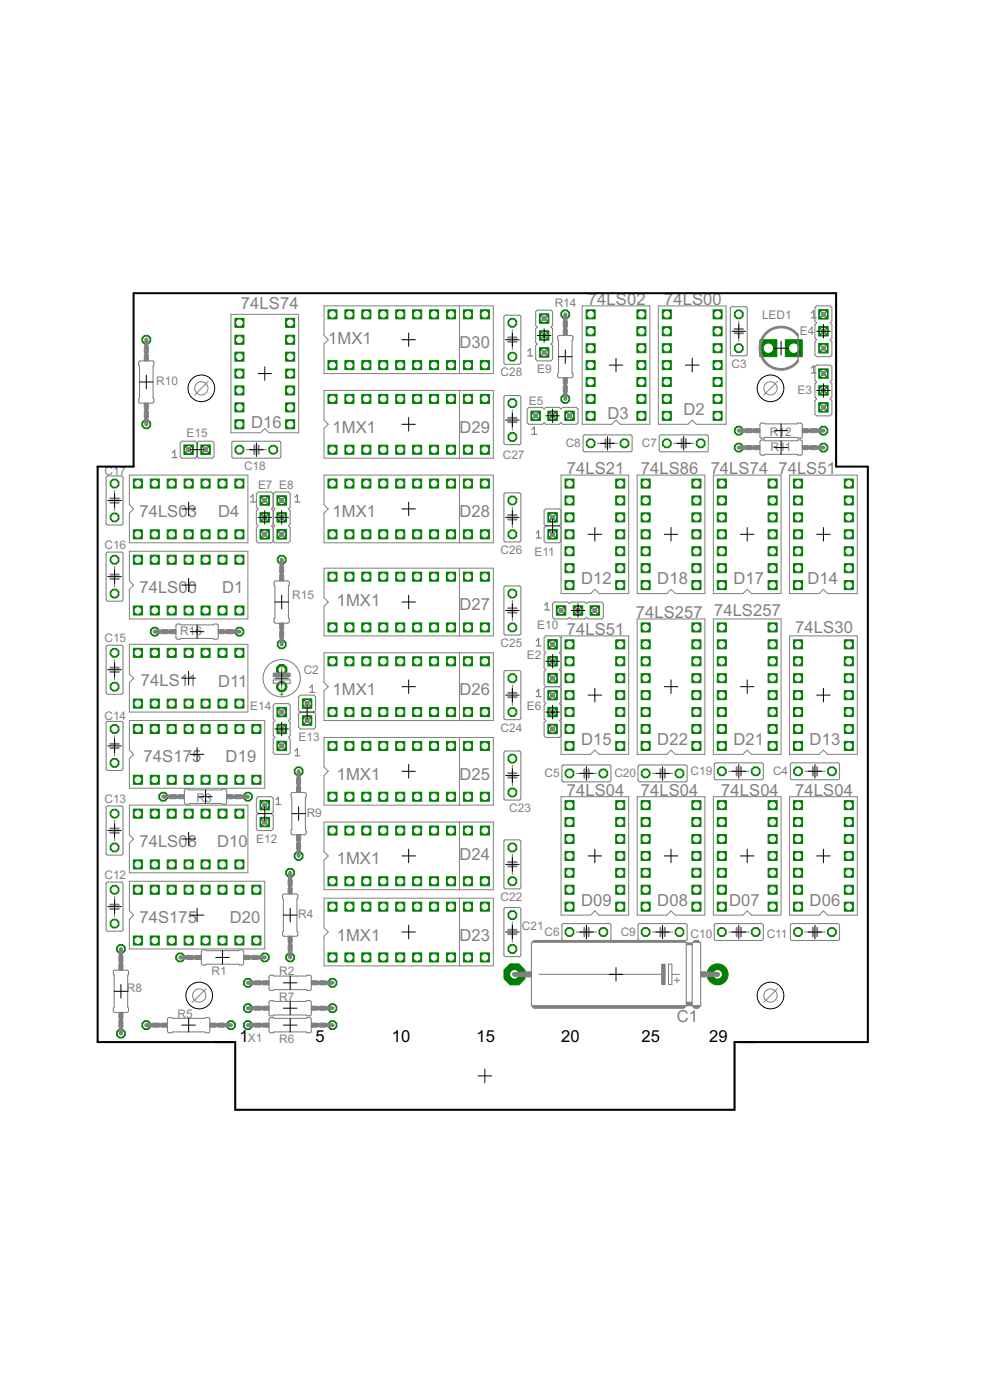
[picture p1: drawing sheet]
<svg xmlns="http://www.w3.org/2000/svg" width="297mm" height="420mm" viewBox="0 0 297 420" stroke-linecap="round" stroke-linejoin="round" font-family="sans-serif">
<defs><g id="words">
<g font-size="5.6" fill="#808080">
<text x="72.3" y="92.8">74LS74</text>
<text x="176.4" y="91.5">74LS02</text>
<text x="199.3" y="91.5">74LS00</text>
<text x="98.5" y="103.2">1MX1</text>
<text x="137.9" y="104.5">D30</text>
<text x="182.2" y="125.8">D3</text>
<text x="205.1" y="124.6">D2</text>
<text x="75.3" y="128.4">D16</text>
<text x="99.8" y="129.9">1MX1</text>
<text x="137.9" y="129.9">D29</text>
<text x="170.1" y="142.3">74LS21</text>
<text x="192.3" y="142.3">74LS86</text>
<text x="213.2" y="142.3">74LS74</text>
<text x="233.5" y="142.3">74LS51</text>
<text x="41.8" y="155">74LS03</text>
<text x="65.4" y="155">D4</text>
<text x="99.8" y="155.3">1MX1</text>
<text x="137.9" y="155.3">D28</text>
<text x="41.8" y="177.9">74LS00</text>
<text x="66.7" y="177.9">D1</text>
<text x="174.4" y="175.3">D12</text>
<text x="197.2" y="175.3">D18</text>
<text x="220.1" y="175.3">D17</text>
<text x="242.3" y="175.3">D14</text>
<text x="101" y="181.9">1MX1</text>
<text x="137.9" y="183.2">D27</text>
<text x="190.8" y="185.5">74LS257</text>
<text x="214.2" y="184.9">74LS257</text>
<text x="170.1" y="190.6">74LS51</text>
<text x="238.6" y="189.9">74LS30</text>
<text x="42.2" y="205.8">74LS11</text>
<text x="65.5" y="206.1">D11</text>
<text x="99.8" y="208.6">1MX1</text>
<text x="137.9" y="208.6">D26</text>
<text x="174.4" y="223.6">D15</text>
<text x="197.2" y="223.6">D22</text>
<text x="220.1" y="223.6">D21</text>
<text x="242.9" y="223.6">D13</text>
<text x="43.1" y="228.7">74S175</text>
<text x="67.7" y="228.7">D19</text>
<text x="101" y="234">1MX1</text>
<text x="137.9" y="234">D25</text>
<text x="170.1" y="238.8">74LS04</text>
<text x="192.3" y="238.8">74LS04</text>
<text x="216.4" y="238.8">74LS04</text>
<text x="238.6" y="238.8">74LS04</text>
<text x="41.8" y="254.1">74LS08</text>
<text x="65.2" y="254.1">D10</text>
<text x="101" y="259.4">1MX1</text>
<text x="137.9" y="258.1">D24</text>
<text x="174.4" y="271.9">D09</text>
<text x="197.2" y="271.9">D08</text>
<text x="218.8" y="271.9">D07</text>
<text x="242.9" y="271.9">D06</text>
<text x="41.8" y="276.9">74S175</text>
<text x="69" y="276.9">D20</text>
<text x="101" y="282.3">1MX1</text>
<text x="137.9" y="282.3">D23</text>
<text x="203.1" y="306.6">C1</text>
</g>
<g font-size="5.6">
<text x="71.8" y="312.7">1</text>
<text x="94.7" y="312.7">5</text>
<text x="117.5" y="312.7">10</text>
<text x="142.9" y="312.7">15</text>
<text x="168.3" y="312.7">20</text>
<text x="192.5" y="312.7">25</text>
<text x="212.8" y="312.7">29</text>
</g>
<g font-size="4" fill="#808080">
<text x="166.4" y="92.2">R14</text>
<text x="228.6" y="95.8">LED1</text>
<text x="239.9" y="100.6">E4</text>
<text x="150.2" y="112.9">C28</text>
<text x="161.2" y="112">E9</text>
<text x="219.5" y="110.3">C3</text>
<text x="46.9" y="115.5">R10</text>
<text x="239.3" y="118.3">E3</text>
<text x="158.7" y="121.5">E5</text>
<text x="56" y="131">E15</text>
<text x="231" y="130.8">R1</text>
<text x="235.5" y="130.8">2</text>
<text x="150.8" y="137.6">C27</text>
<text x="169.7" y="134.2">C8</text>
<text x="192.6" y="134.2">C7</text>
<text x="231.2" y="135.3">R11</text>
<text x="31.3" y="142.5">C17</text>
<text x="73.2" y="141.2">C18</text>
<text x="77.4" y="146.9">E7 E8</text>
<text x="31.3" y="164.7">C16</text>
<text x="150.2" y="166.2">C26</text>
<text x="160.3" y="166.8">E11</text>
<text x="87.7" y="179.8">R15</text>
<text x="54.1" y="190.6">R16</text>
<text x="161.2" y="188.8">E10</text>
<text x="31.3" y="192.6">C15</text>
<text x="150.2" y="194.1">C25</text>
<text x="158" y="197.7">E2</text>
<text x="91.1" y="202.1">C2</text>
<text x="75.1" y="213.2">E14</text>
<text x="158" y="212.9">E6</text>
<text x="31.3" y="216.1">C14</text>
<text x="150.2" y="219.5">C24</text>
<text x="89.6" y="222.5">E13</text>
<text x="163.4" y="233.2">C5</text>
<text x="184.3" y="233.2">C20</text>
<text x="207.2" y="232.6">C19</text>
<text x="231.9" y="232.6">C4</text>
<text x="31.3" y="240.9">C13</text>
<text x="59" y="240.6">R3</text>
<text x="92" y="245.1">R9</text>
<text x="152.8" y="243.7">C23</text>
<text x="76.9" y="252.9">E12</text>
<text x="31.3" y="263.7">C12</text>
<text x="89.5" y="275.5">R4</text>
<text x="150.2" y="270.3">C22</text>
<text x="156.6" y="279.2">C21</text>
<text x="163.4" y="280.9">C6</text>
<text x="186.2" y="280.9">C9</text>
<text x="207.2" y="281.5">C10</text>
<text x="230" y="281.5">C11</text>
<text x="63.4" y="292.7">R1</text>
<text x="83.8" y="292.7">R2</text>
<text x="38.1" y="297.8">R8</text>
<text x="53.3" y="305.4">R5</text>
<text x="83.8" y="300.3">R7</text>
<text x="74.4" y="312.7">X1</text>
<text x="83.8" y="313">R6</text>
</g>
</g></defs>
<g fill="#008000" stroke="#008000" stroke-width=".3">
<path d="M253.3 270.7h2.7v2.8h-2.7z"/>
<path d="M253.3 265.7h2.7v2.7h-2.7z"/>
<path d="M253.3 260.6h2.7v2.7h-2.7z"/>
<path d="M253.3 255.5h2.7v2.7h-2.7z"/>
<path d="M253.3 250.4h2.7v2.8h-2.7z"/>
<path d="M253.3 245.4h2.7v2.7h-2.7z"/>
<path d="M253.3 240.3h2.7v2.7h-2.7z"/>
<path d="M238.1 240.3h2.7v2.7h-2.7z"/>
<path d="M238.1 245.4h2.7v2.7h-2.7z"/>
<path d="M238.1 250.4h2.7v2.8h-2.7z"/>
<path d="M238.1 255.5h2.7v2.7h-2.7z"/>
<path d="M238.1 260.6h2.7v2.7h-2.7z"/>
<path d="M238.1 265.7h2.7v2.7h-2.7z"/>
<path d="M238.1 270.7h2.7v2.8h-2.7z"/>
<path d="M230.5 270.7h2.7v2.8h-2.7z"/>
<path d="M230.5 265.7h2.7v2.7h-2.7z"/>
<path d="M230.5 260.6h2.7v2.7h-2.7z"/>
<path d="M230.5 255.5h2.7v2.7h-2.7z"/>
<path d="M230.5 250.4h2.7v2.8h-2.7z"/>
<path d="M230.5 245.4h2.7v2.7h-2.7z"/>
<path d="M230.5 240.3h2.7v2.7h-2.7z"/>
<path d="M215.2 240.3h2.7v2.7h-2.7z"/>
<path d="M215.2 245.4h2.7v2.7h-2.7z"/>
<path d="M215.2 250.4h2.7v2.8h-2.7z"/>
<path d="M215.2 255.5h2.7v2.7h-2.7z"/>
<path d="M215.2 260.6h2.7v2.7h-2.7z"/>
<path d="M215.2 265.7h2.7v2.7h-2.7z"/>
<path d="M215.2 270.7h2.7v2.8h-2.7z"/>
<path d="M207.6 270.7h2.7v2.8h-2.7z"/>
<path d="M207.6 265.7h2.7v2.7h-2.7z"/>
<path d="M207.6 260.6h2.7v2.7h-2.7z"/>
<path d="M207.6 255.5h2.7v2.7h-2.7z"/>
<path d="M207.6 250.4h2.7v2.8h-2.7z"/>
<path d="M207.6 245.4h2.7v2.7h-2.7z"/>
<path d="M207.6 240.3h2.7v2.7h-2.7z"/>
<path d="M192.4 240.3h2.7v2.7h-2.7z"/>
<path d="M192.4 245.4h2.7v2.7h-2.7z"/>
<path d="M192.4 250.4h2.7v2.8h-2.7z"/>
<path d="M192.4 255.5h2.7v2.7h-2.7z"/>
<path d="M192.4 260.6h2.7v2.7h-2.7z"/>
<path d="M192.4 265.7h2.7v2.7h-2.7z"/>
<path d="M192.4 270.7h2.7v2.8h-2.7z"/>
<path d="M184.7 270.7h2.8v2.8h-2.8z"/>
<path d="M184.7 265.7h2.8v2.7h-2.8z"/>
<path d="M184.7 260.6h2.8v2.7h-2.8z"/>
<path d="M184.7 255.5h2.8v2.7h-2.8z"/>
<path d="M184.7 250.4h2.8v2.8h-2.8z"/>
<path d="M184.7 245.4h2.8v2.7h-2.8z"/>
<path d="M184.7 240.3h2.8v2.7h-2.8z"/>
<path d="M169.5 240.3h2.7v2.7h-2.7z"/>
<path d="M169.5 245.4h2.7v2.7h-2.7z"/>
<path d="M169.5 250.4h2.7v2.8h-2.7z"/>
<path d="M169.5 255.5h2.7v2.7h-2.7z"/>
<path d="M169.5 260.6h2.7v2.7h-2.7z"/>
<path d="M169.5 265.7h2.7v2.7h-2.7z"/>
<path d="M169.5 270.7h2.7v2.8h-2.7z"/>
<path d="M40 258.1h2.7v2.7h-2.7z"/>
<path d="M45.1 258.1h2.7v2.7h-2.7z"/>
<path d="M50.2 258.1h2.7v2.7h-2.7z"/>
<path d="M55.2 258.1h2.8v2.7h-2.8z"/>
<path d="M60.3 258.1h2.7v2.7h-2.7z"/>
<path d="M65.4 258.1h2.7v2.7h-2.7z"/>
<path d="M70.5 258.1h2.7v2.7h-2.7z"/>
<path d="M70.5 242.8h2.7v2.7h-2.7z"/>
<path d="M65.4 242.8h2.7v2.7h-2.7z"/>
<path d="M60.3 242.8h2.7v2.7h-2.7z"/>
<path d="M55.2 242.8h2.8v2.7h-2.8z"/>
<path d="M50.2 242.8h2.7v2.7h-2.7z"/>
<path d="M45.1 242.8h2.7v2.7h-2.7z"/>
<path d="M40 242.8h2.7v2.7h-2.7z"/>
<path d="M40 280.9h2.7v2.7h-2.7z"/>
<path d="M45.1 280.9h2.7v2.7h-2.7z"/>
<path d="M50.2 280.9h2.7v2.7h-2.7z"/>
<path d="M55.2 280.9h2.8v2.7h-2.8z"/>
<path d="M60.3 280.9h2.7v2.7h-2.7z"/>
<path d="M65.4 280.9h2.7v2.7h-2.7z"/>
<path d="M70.5 280.9h2.7v2.7h-2.7z"/>
<path d="M75.6 280.9h2.7v2.7h-2.7z"/>
<path d="M75.6 265.7h2.7v2.7h-2.7z"/>
<path d="M70.5 265.7h2.7v2.7h-2.7z"/>
<path d="M65.4 265.7h2.7v2.7h-2.7z"/>
<path d="M60.3 265.7h2.7v2.7h-2.7z"/>
<path d="M55.2 265.7h2.8v2.7h-2.8z"/>
<path d="M50.2 265.7h2.7v2.7h-2.7z"/>
<path d="M45.1 265.7h2.7v2.7h-2.7z"/>
<path d="M40 265.7h2.7v2.7h-2.7z"/>
<path d="M40 232.7h2.7v2.7h-2.7z"/>
<path d="M45.1 232.7h2.7v2.7h-2.7z"/>
<path d="M50.2 232.7h2.7v2.7h-2.7z"/>
<path d="M55.2 232.7h2.8v2.7h-2.8z"/>
<path d="M60.3 232.7h2.7v2.7h-2.7z"/>
<path d="M65.4 232.7h2.7v2.7h-2.7z"/>
<path d="M70.5 232.7h2.7v2.7h-2.7z"/>
<path d="M75.6 232.7h2.7v2.7h-2.7z"/>
<path d="M75.6 217.4h2.7v2.7h-2.7z"/>
<path d="M70.5 217.4h2.7v2.7h-2.7z"/>
<path d="M65.4 217.4h2.7v2.7h-2.7z"/>
<path d="M60.3 217.4h2.7v2.7h-2.7z"/>
<path d="M55.2 217.4h2.8v2.7h-2.8z"/>
<path d="M50.2 217.4h2.7v2.7h-2.7z"/>
<path d="M45.1 217.4h2.7v2.7h-2.7z"/>
<path d="M40 217.4h2.7v2.7h-2.7z"/>
<path d="M40 209.8h2.7v2.7h-2.7z"/>
<path d="M45.1 209.8h2.7v2.7h-2.7z"/>
<path d="M50.2 209.8h2.7v2.7h-2.7z"/>
<path d="M55.2 209.8h2.8v2.7h-2.8z"/>
<path d="M60.3 209.8h2.7v2.7h-2.7z"/>
<path d="M65.4 209.8h2.7v2.7h-2.7z"/>
<path d="M70.5 209.8h2.7v2.7h-2.7z"/>
<path d="M70.5 194.6h2.7v2.7h-2.7z"/>
<path d="M65.4 194.6h2.7v2.7h-2.7z"/>
<path d="M60.3 194.6h2.7v2.7h-2.7z"/>
<path d="M55.2 194.6h2.8v2.7h-2.8z"/>
<path d="M50.2 194.6h2.7v2.7h-2.7z"/>
<path d="M45.1 194.6h2.7v2.7h-2.7z"/>
<path d="M40 194.6h2.7v2.7h-2.7z"/>
<path d="M40 181.9h2.7v2.7h-2.7z"/>
<path d="M45.1 181.9h2.7v2.7h-2.7z"/>
<path d="M50.2 181.9h2.7v2.7h-2.7z"/>
<path d="M55.2 181.9h2.8v2.7h-2.8z"/>
<path d="M60.3 181.9h2.7v2.7h-2.7z"/>
<path d="M65.4 181.9h2.7v2.7h-2.7z"/>
<path d="M70.5 181.9h2.7v2.7h-2.7z"/>
<path d="M70.5 166.6h2.7v2.7h-2.7z"/>
<path d="M65.4 166.6h2.7v2.7h-2.7z"/>
<path d="M60.3 166.6h2.7v2.7h-2.7z"/>
<path d="M55.2 166.6h2.8v2.7h-2.8z"/>
<path d="M50.2 166.6h2.7v2.7h-2.7z"/>
<path d="M45.1 166.6h2.7v2.7h-2.7z"/>
<path d="M40 166.6h2.7v2.7h-2.7z"/>
<path d="M191.1 123.4h2.7v2.8h-2.7z"/>
<path d="M191.1 118.4h2.7v2.7h-2.7z"/>
<path d="M191.1 113.3h2.7v2.7h-2.7z"/>
<path d="M191.1 108.2h2.7v2.7h-2.7z"/>
<path d="M191.1 103.1h2.7v2.8h-2.7z"/>
<path d="M191.1 98.1h2.7v2.7h-2.7z"/>
<path d="M191.1 93h2.7v2.7h-2.7z"/>
<path d="M175.9 93h2.7v2.7h-2.7z"/>
<path d="M175.9 98.1h2.7v2.7h-2.7z"/>
<path d="M175.9 103.1h2.7v2.8h-2.7z"/>
<path d="M175.9 108.2h2.7v2.7h-2.7z"/>
<path d="M175.9 113.3h2.7v2.7h-2.7z"/>
<path d="M175.9 118.4h2.7v2.7h-2.7z"/>
<path d="M175.9 123.4h2.7v2.8h-2.7z"/>
<path d="M40 159h2.7v2.7h-2.7z"/>
<path d="M45.1 159h2.7v2.7h-2.7z"/>
<path d="M50.2 159h2.7v2.7h-2.7z"/>
<path d="M55.2 159h2.8v2.7h-2.8z"/>
<path d="M60.3 159h2.7v2.7h-2.7z"/>
<path d="M65.4 159h2.7v2.7h-2.7z"/>
<path d="M70.5 159h2.7v2.7h-2.7z"/>
<path d="M70.5 143.8h2.7v2.7h-2.7z"/>
<path d="M65.4 143.8h2.7v2.7h-2.7z"/>
<path d="M60.3 143.8h2.7v2.7h-2.7z"/>
<path d="M55.2 143.8h2.8v2.7h-2.8z"/>
<path d="M50.2 143.8h2.7v2.7h-2.7z"/>
<path d="M45.1 143.8h2.7v2.7h-2.7z"/>
<path d="M40 143.8h2.7v2.7h-2.7z"/>
<path d="M228 102h5.1v5h-5.1z"/>
<path d="M235.6 102h5.1v5h-5.1z"/>
<path d="M78 240.2h2.9v2.9h-2.9z"/>
<path d="M78 245.3h2.9v2.8h-2.9z"/>
<path d="M90.7 209.7h2.9v2.9h-2.9z"/>
<path d="M90.7 214.8h2.9v2.9h-2.9z"/>
<path d="M55.2 133.5h2.8v2.9h-2.8z"/>
<path d="M60.3 133.5h2.8v2.9h-2.8z"/>
<path d="M83.1 222.4h2.8v2.9h-2.8z"/>
<path d="M83.1 217.4h2.8v2.8h-2.8z"/>
<path d="M83.1 212.3h2.8v2.8h-2.8z"/>
<path d="M164.4 192h2.8v2.8h-2.8z"/>
<path d="M164.4 197h2.8v2.9h-2.8z"/>
<path d="M164.4 202.1h2.8v2.9h-2.8z"/>
<path d="M207.6 174.2h2.7v2.8h-2.7z"/>
<path d="M207.6 169.2h2.7v2.7h-2.7z"/>
<path d="M207.6 164.1h2.7v2.7h-2.7z"/>
<path d="M207.6 159h2.7v2.7h-2.7z"/>
<path d="M207.6 153.9h2.7v2.7h-2.7z"/>
<path d="M207.6 148.8h2.7v2.8h-2.7z"/>
<path d="M207.6 143.8h2.7v2.7h-2.7z"/>
<path d="M192.4 143.8h2.7v2.7h-2.7z"/>
<path d="M192.4 148.8h2.7v2.8h-2.7z"/>
<path d="M192.4 153.9h2.7v2.7h-2.7z"/>
<path d="M192.4 159h2.7v2.7h-2.7z"/>
<path d="M192.4 164.1h2.7v2.7h-2.7z"/>
<path d="M192.4 169.2h2.7v2.7h-2.7z"/>
<path d="M192.4 174.2h2.7v2.8h-2.7z"/>
<path d="M85.7 126h2.7v2.7h-2.7z"/>
<path d="M85.7 120.9h2.7v2.7h-2.7z"/>
<path d="M85.7 115.8h2.7v2.7h-2.7z"/>
<path d="M85.7 110.8h2.7v2.7h-2.7z"/>
<path d="M85.7 105.7h2.7v2.7h-2.7z"/>
<path d="M85.7 100.6h2.7v2.7h-2.7z"/>
<path d="M85.7 95.5h2.7v2.7h-2.7z"/>
<path d="M70.5 95.5h2.7v2.7h-2.7z"/>
<path d="M70.5 100.6h2.7v2.7h-2.7z"/>
<path d="M70.5 105.7h2.7v2.7h-2.7z"/>
<path d="M70.5 110.8h2.7v2.7h-2.7z"/>
<path d="M70.5 115.8h2.7v2.7h-2.7z"/>
<path d="M70.5 120.9h2.7v2.7h-2.7z"/>
<path d="M70.5 126h2.7v2.7h-2.7z"/>
<path d="M230.5 174.2h2.7v2.8h-2.7z"/>
<path d="M230.5 169.2h2.7v2.7h-2.7z"/>
<path d="M230.5 164.1h2.7v2.7h-2.7z"/>
<path d="M230.5 159h2.7v2.7h-2.7z"/>
<path d="M230.5 153.9h2.7v2.7h-2.7z"/>
<path d="M230.5 148.8h2.7v2.8h-2.7z"/>
<path d="M230.5 143.8h2.7v2.7h-2.7z"/>
<path d="M215.2 143.8h2.7v2.7h-2.7z"/>
<path d="M215.2 148.8h2.7v2.8h-2.7z"/>
<path d="M215.2 153.9h2.7v2.7h-2.7z"/>
<path d="M215.2 159h2.7v2.7h-2.7z"/>
<path d="M215.2 164.1h2.7v2.7h-2.7z"/>
<path d="M215.2 169.2h2.7v2.7h-2.7z"/>
<path d="M215.2 174.2h2.7v2.8h-2.7z"/>
<path d="M159.3 123.4h2.8v2.8h-2.8z"/>
<path d="M164.4 123.4h2.8v2.8h-2.8z"/>
<path d="M169.5 123.4h2.8v2.8h-2.8z"/>
<path d="M166.9 181.8h2.9v2.8h-2.9z"/>
<path d="M172 181.8h2.8v2.8h-2.8z"/>
<path d="M177.1 181.8h2.8v2.8h-2.8z"/>
<path d="M245.6 110.7h2.9v2.8h-2.9z"/>
<path d="M245.6 115.8h2.9v2.8h-2.9z"/>
<path d="M245.6 120.8h2.9v2.9h-2.9z"/>
<path d="M245.6 92.9h2.9v2.9h-2.9z"/>
<path d="M245.6 98h2.9v2.8h-2.9z"/>
<path d="M245.6 103.1h2.9v2.8h-2.9z"/>
<path d="M164.4 158.9h2.8v2.9h-2.8z"/>
<path d="M164.4 153.9h2.8v2.8h-2.8z"/>
<path d="M214 123.4h2.7v2.8h-2.7z"/>
<path d="M214 118.4h2.7v2.7h-2.7z"/>
<path d="M214 113.3h2.7v2.7h-2.7z"/>
<path d="M214 108.2h2.7v2.7h-2.7z"/>
<path d="M214 103.1h2.7v2.8h-2.7z"/>
<path d="M214 98.1h2.7v2.7h-2.7z"/>
<path d="M214 93h2.7v2.7h-2.7z"/>
<path d="M198.7 93h2.7v2.7h-2.7z"/>
<path d="M198.7 98.1h2.7v2.7h-2.7z"/>
<path d="M198.7 103.1h2.7v2.8h-2.7z"/>
<path d="M198.7 108.2h2.7v2.7h-2.7z"/>
<path d="M198.7 113.3h2.7v2.7h-2.7z"/>
<path d="M198.7 118.4h2.7v2.7h-2.7z"/>
<path d="M198.7 123.4h2.7v2.8h-2.7z"/>
<path d="M230.5 222.5h2.7v2.7h-2.7z"/>
<path d="M230.5 217.4h2.7v2.7h-2.7z"/>
<path d="M230.5 212.3h2.7v2.8h-2.7z"/>
<path d="M230.5 207.3h2.7v2.7h-2.7z"/>
<path d="M230.5 202.2h2.7v2.7h-2.7z"/>
<path d="M230.5 197.1h2.7v2.7h-2.7z"/>
<path d="M230.5 192h2.7v2.7h-2.7z"/>
<path d="M230.5 186.9h2.7v2.8h-2.7z"/>
<path d="M215.2 186.9h2.7v2.8h-2.7z"/>
<path d="M215.2 192h2.7v2.7h-2.7z"/>
<path d="M215.2 197.1h2.7v2.7h-2.7z"/>
<path d="M215.2 202.2h2.7v2.7h-2.7z"/>
<path d="M215.2 207.3h2.7v2.7h-2.7z"/>
<path d="M215.2 212.3h2.7v2.8h-2.7z"/>
<path d="M215.2 217.4h2.7v2.7h-2.7z"/>
<path d="M215.2 222.5h2.7v2.7h-2.7z"/>
<path d="M207.6 222.5h2.7v2.7h-2.7z"/>
<path d="M207.6 217.4h2.7v2.7h-2.7z"/>
<path d="M207.6 212.3h2.7v2.8h-2.7z"/>
<path d="M207.6 207.3h2.7v2.7h-2.7z"/>
<path d="M207.6 202.2h2.7v2.7h-2.7z"/>
<path d="M207.6 197.1h2.7v2.7h-2.7z"/>
<path d="M207.6 192h2.7v2.7h-2.7z"/>
<path d="M207.6 186.9h2.7v2.8h-2.7z"/>
<path d="M192.4 186.9h2.7v2.8h-2.7z"/>
<path d="M192.4 192h2.7v2.7h-2.7z"/>
<path d="M192.4 197.1h2.7v2.7h-2.7z"/>
<path d="M192.4 202.2h2.7v2.7h-2.7z"/>
<path d="M192.4 207.3h2.7v2.7h-2.7z"/>
<path d="M192.4 212.3h2.7v2.8h-2.7z"/>
<path d="M192.4 217.4h2.7v2.7h-2.7z"/>
<path d="M192.4 222.5h2.7v2.7h-2.7z"/>
<path d="M98.4 286h2.7v2.7h-2.7z"/>
<path d="M103.5 286h2.7v2.7h-2.7z"/>
<path d="M108.6 286h2.7v2.7h-2.7z"/>
<path d="M113.6 286h2.8v2.7h-2.8z"/>
<path d="M118.7 286h2.7v2.7h-2.7z"/>
<path d="M123.8 286h2.7v2.7h-2.7z"/>
<path d="M128.9 286h2.7v2.7h-2.7z"/>
<path d="M134 286h2.7v2.7h-2.7z"/>
<path d="M139 286h2.8v2.7h-2.8z"/>
<path d="M144.1 286h2.7v2.7h-2.7z"/>
<path d="M144.1 270.7h2.7v2.8h-2.7z"/>
<path d="M139 270.7h2.8v2.8h-2.8z"/>
<path d="M134 270.7h2.7v2.8h-2.7z"/>
<path d="M128.9 270.7h2.7v2.8h-2.7z"/>
<path d="M123.8 270.7h2.7v2.8h-2.7z"/>
<path d="M118.7 270.7h2.7v2.8h-2.7z"/>
<path d="M113.6 270.7h2.8v2.8h-2.8z"/>
<path d="M108.6 270.7h2.7v2.8h-2.7z"/>
<path d="M103.5 270.7h2.7v2.8h-2.7z"/>
<path d="M98.4 270.7h2.7v2.8h-2.7z"/>
<path d="M98.4 263.1h2.7v2.7h-2.7z"/>
<path d="M103.5 263.1h2.7v2.7h-2.7z"/>
<path d="M108.6 263.1h2.7v2.7h-2.7z"/>
<path d="M113.6 263.1h2.8v2.7h-2.8z"/>
<path d="M118.7 263.1h2.7v2.7h-2.7z"/>
<path d="M123.8 263.1h2.7v2.7h-2.7z"/>
<path d="M128.9 263.1h2.7v2.7h-2.7z"/>
<path d="M134 263.1h2.7v2.7h-2.7z"/>
<path d="M139 263.1h2.8v2.7h-2.8z"/>
<path d="M144.1 263.1h2.7v2.7h-2.7z"/>
<path d="M144.1 247.9h2.7v2.7h-2.7z"/>
<path d="M139 247.9h2.8v2.7h-2.8z"/>
<path d="M134 247.9h2.7v2.7h-2.7z"/>
<path d="M128.9 247.9h2.7v2.7h-2.7z"/>
<path d="M123.8 247.9h2.7v2.7h-2.7z"/>
<path d="M118.7 247.9h2.7v2.7h-2.7z"/>
<path d="M113.6 247.9h2.8v2.7h-2.8z"/>
<path d="M108.6 247.9h2.7v2.7h-2.7z"/>
<path d="M103.5 247.9h2.7v2.7h-2.7z"/>
<path d="M98.4 247.9h2.7v2.7h-2.7z"/>
<path d="M164.4 207.2h2.8v2.8h-2.8z"/>
<path d="M164.4 212.3h2.8v2.8h-2.8z"/>
<path d="M164.4 217.4h2.8v2.8h-2.8z"/>
<path d="M78 148.8h2.9v2.8h-2.9z"/>
<path d="M78 153.9h2.9v2.8h-2.9z"/>
<path d="M78 158.9h2.9v2.9h-2.9z"/>
<path d="M83.1 148.8h2.8v2.8h-2.8z"/>
<path d="M83.1 153.9h2.8v2.8h-2.8z"/>
<path d="M83.1 158.9h2.8v2.9h-2.8z"/>
<path d="M161.8 94.2h2.9v2.8h-2.9z"/>
<path d="M161.8 99.3h2.9v2.8h-2.9z"/>
<path d="M161.8 104.4h2.9v2.8h-2.9z"/>
<path d="M98.4 237.7h2.7v2.8h-2.7z"/>
<path d="M103.5 237.7h2.7v2.8h-2.7z"/>
<path d="M108.6 237.7h2.7v2.8h-2.7z"/>
<path d="M113.6 237.7h2.8v2.8h-2.8z"/>
<path d="M118.7 237.7h2.7v2.8h-2.7z"/>
<path d="M123.8 237.7h2.7v2.8h-2.7z"/>
<path d="M128.9 237.7h2.7v2.8h-2.7z"/>
<path d="M134 237.7h2.7v2.8h-2.7z"/>
<path d="M139 237.7h2.8v2.8h-2.8z"/>
<path d="M144.1 237.7h2.7v2.8h-2.7z"/>
<path d="M144.1 222.5h2.7v2.7h-2.7z"/>
<path d="M139 222.5h2.8v2.7h-2.8z"/>
<path d="M134 222.5h2.7v2.7h-2.7z"/>
<path d="M128.9 222.5h2.7v2.7h-2.7z"/>
<path d="M123.8 222.5h2.7v2.7h-2.7z"/>
<path d="M118.7 222.5h2.7v2.7h-2.7z"/>
<path d="M113.6 222.5h2.8v2.7h-2.8z"/>
<path d="M108.6 222.5h2.7v2.7h-2.7z"/>
<path d="M103.5 222.5h2.7v2.7h-2.7z"/>
<path d="M98.4 222.5h2.7v2.7h-2.7z"/>
<path d="M98.4 212.3h2.7v2.8h-2.7z"/>
<path d="M103.5 212.3h2.7v2.8h-2.7z"/>
<path d="M108.6 212.3h2.7v2.8h-2.7z"/>
<path d="M113.6 212.3h2.8v2.8h-2.8z"/>
<path d="M118.7 212.3h2.7v2.8h-2.7z"/>
<path d="M123.8 212.3h2.7v2.8h-2.7z"/>
<path d="M128.9 212.3h2.7v2.8h-2.7z"/>
<path d="M134 212.3h2.7v2.8h-2.7z"/>
<path d="M139 212.3h2.8v2.8h-2.8z"/>
<path d="M144.1 212.3h2.7v2.8h-2.7z"/>
<path d="M144.1 197.1h2.7v2.7h-2.7z"/>
<path d="M139 197.1h2.8v2.7h-2.8z"/>
<path d="M134 197.1h2.7v2.7h-2.7z"/>
<path d="M128.9 197.1h2.7v2.7h-2.7z"/>
<path d="M123.8 197.1h2.7v2.7h-2.7z"/>
<path d="M118.7 197.1h2.7v2.7h-2.7z"/>
<path d="M113.6 197.1h2.8v2.7h-2.8z"/>
<path d="M108.6 197.1h2.7v2.7h-2.7z"/>
<path d="M103.5 197.1h2.7v2.7h-2.7z"/>
<path d="M98.4 197.1h2.7v2.7h-2.7z"/>
<path d="M98.4 133.6h2.7v2.7h-2.7z"/>
<path d="M103.5 133.6h2.7v2.7h-2.7z"/>
<path d="M108.6 133.6h2.7v2.7h-2.7z"/>
<path d="M113.6 133.6h2.8v2.7h-2.8z"/>
<path d="M118.7 133.6h2.7v2.7h-2.7z"/>
<path d="M123.8 133.6h2.7v2.7h-2.7z"/>
<path d="M128.9 133.6h2.7v2.7h-2.7z"/>
<path d="M134 133.6h2.7v2.7h-2.7z"/>
<path d="M139 133.6h2.8v2.7h-2.8z"/>
<path d="M144.1 133.6h2.7v2.7h-2.7z"/>
<path d="M144.1 118.4h2.7v2.7h-2.7z"/>
<path d="M139 118.4h2.8v2.7h-2.8z"/>
<path d="M134 118.4h2.7v2.7h-2.7z"/>
<path d="M128.9 118.4h2.7v2.7h-2.7z"/>
<path d="M123.8 118.4h2.7v2.7h-2.7z"/>
<path d="M118.7 118.4h2.7v2.7h-2.7z"/>
<path d="M113.6 118.4h2.8v2.7h-2.8z"/>
<path d="M108.6 118.4h2.7v2.7h-2.7z"/>
<path d="M103.5 118.4h2.7v2.7h-2.7z"/>
<path d="M98.4 118.4h2.7v2.7h-2.7z"/>
<path d="M98.4 186.9h2.7v2.8h-2.7z"/>
<path d="M103.5 186.9h2.7v2.8h-2.7z"/>
<path d="M108.6 186.9h2.7v2.8h-2.7z"/>
<path d="M113.6 186.9h2.8v2.8h-2.8z"/>
<path d="M118.7 186.9h2.7v2.8h-2.7z"/>
<path d="M123.8 186.9h2.7v2.8h-2.7z"/>
<path d="M128.9 186.9h2.7v2.8h-2.7z"/>
<path d="M134 186.9h2.7v2.8h-2.7z"/>
<path d="M139 186.9h2.8v2.8h-2.8z"/>
<path d="M144.1 186.9h2.7v2.8h-2.7z"/>
<path d="M144.1 171.7h2.7v2.7h-2.7z"/>
<path d="M139 171.7h2.8v2.7h-2.8z"/>
<path d="M134 171.7h2.7v2.7h-2.7z"/>
<path d="M128.9 171.7h2.7v2.7h-2.7z"/>
<path d="M123.8 171.7h2.7v2.7h-2.7z"/>
<path d="M118.7 171.7h2.7v2.7h-2.7z"/>
<path d="M113.6 171.7h2.8v2.7h-2.8z"/>
<path d="M108.6 171.7h2.7v2.7h-2.7z"/>
<path d="M103.5 171.7h2.7v2.7h-2.7z"/>
<path d="M98.4 171.7h2.7v2.7h-2.7z"/>
<path d="M98.4 108.2h2.7v2.7h-2.7z"/>
<path d="M103.5 108.2h2.7v2.7h-2.7z"/>
<path d="M108.6 108.2h2.7v2.7h-2.7z"/>
<path d="M113.6 108.2h2.8v2.7h-2.8z"/>
<path d="M118.7 108.2h2.7v2.7h-2.7z"/>
<path d="M123.8 108.2h2.7v2.7h-2.7z"/>
<path d="M128.9 108.2h2.7v2.7h-2.7z"/>
<path d="M134 108.2h2.7v2.7h-2.7z"/>
<path d="M139 108.2h2.8v2.7h-2.8z"/>
<path d="M144.1 108.2h2.7v2.7h-2.7z"/>
<path d="M144.1 93h2.7v2.7h-2.7z"/>
<path d="M139 93h2.8v2.7h-2.8z"/>
<path d="M134 93h2.7v2.7h-2.7z"/>
<path d="M128.9 93h2.7v2.7h-2.7z"/>
<path d="M123.8 93h2.7v2.7h-2.7z"/>
<path d="M118.7 93h2.7v2.7h-2.7z"/>
<path d="M113.6 93h2.8v2.7h-2.8z"/>
<path d="M108.6 93h2.7v2.7h-2.7z"/>
<path d="M103.5 93h2.7v2.7h-2.7z"/>
<path d="M98.4 93h2.7v2.7h-2.7z"/>
<path d="M98.4 159h2.7v2.7h-2.7z"/>
<path d="M103.5 159h2.7v2.7h-2.7z"/>
<path d="M108.6 159h2.7v2.7h-2.7z"/>
<path d="M113.6 159h2.8v2.7h-2.8z"/>
<path d="M118.7 159h2.7v2.7h-2.7z"/>
<path d="M123.8 159h2.7v2.7h-2.7z"/>
<path d="M128.9 159h2.7v2.7h-2.7z"/>
<path d="M134 159h2.7v2.7h-2.7z"/>
<path d="M139 159h2.8v2.7h-2.8z"/>
<path d="M144.1 159h2.7v2.7h-2.7z"/>
<path d="M144.1 143.8h2.7v2.7h-2.7z"/>
<path d="M139 143.8h2.8v2.7h-2.8z"/>
<path d="M134 143.8h2.7v2.7h-2.7z"/>
<path d="M128.9 143.8h2.7v2.7h-2.7z"/>
<path d="M123.8 143.8h2.7v2.7h-2.7z"/>
<path d="M118.7 143.8h2.7v2.7h-2.7z"/>
<path d="M113.6 143.8h2.8v2.7h-2.8z"/>
<path d="M108.6 143.8h2.7v2.7h-2.7z"/>
<path d="M103.5 143.8h2.7v2.7h-2.7z"/>
<path d="M98.4 143.8h2.7v2.7h-2.7z"/>
<path d="M253.3 222.5h2.7v2.7h-2.7z"/>
<path d="M253.3 217.4h2.7v2.7h-2.7z"/>
<path d="M253.3 212.3h2.7v2.8h-2.7z"/>
<path d="M253.3 207.3h2.7v2.7h-2.7z"/>
<path d="M253.3 202.2h2.7v2.7h-2.7z"/>
<path d="M253.3 197.1h2.7v2.7h-2.7z"/>
<path d="M253.3 192h2.7v2.7h-2.7z"/>
<path d="M238.1 192h2.7v2.7h-2.7z"/>
<path d="M238.1 197.1h2.7v2.7h-2.7z"/>
<path d="M238.1 202.2h2.7v2.7h-2.7z"/>
<path d="M238.1 207.3h2.7v2.7h-2.7z"/>
<path d="M238.1 212.3h2.7v2.8h-2.7z"/>
<path d="M238.1 217.4h2.7v2.7h-2.7z"/>
<path d="M238.1 222.5h2.7v2.7h-2.7z"/>
<path d="M184.7 174.2h2.8v2.8h-2.8z"/>
<path d="M184.7 169.2h2.8v2.7h-2.8z"/>
<path d="M184.7 164.1h2.8v2.7h-2.8z"/>
<path d="M184.7 159h2.8v2.7h-2.8z"/>
<path d="M184.7 153.9h2.8v2.7h-2.8z"/>
<path d="M184.7 148.8h2.8v2.8h-2.8z"/>
<path d="M184.7 143.8h2.8v2.7h-2.8z"/>
<path d="M169.5 143.8h2.7v2.7h-2.7z"/>
<path d="M169.5 148.8h2.7v2.8h-2.7z"/>
<path d="M169.5 153.9h2.7v2.7h-2.7z"/>
<path d="M169.5 159h2.7v2.7h-2.7z"/>
<path d="M169.5 164.1h2.7v2.7h-2.7z"/>
<path d="M169.5 169.2h2.7v2.7h-2.7z"/>
<path d="M169.5 174.2h2.7v2.8h-2.7z"/>
<path d="M253.3 174.2h2.7v2.8h-2.7z"/>
<path d="M253.3 169.2h2.7v2.7h-2.7z"/>
<path d="M253.3 164.1h2.7v2.7h-2.7z"/>
<path d="M253.3 159h2.7v2.7h-2.7z"/>
<path d="M253.3 153.9h2.7v2.7h-2.7z"/>
<path d="M253.3 148.8h2.7v2.8h-2.7z"/>
<path d="M253.3 143.8h2.7v2.7h-2.7z"/>
<path d="M238.1 143.8h2.7v2.7h-2.7z"/>
<path d="M238.1 148.8h2.7v2.8h-2.7z"/>
<path d="M238.1 153.9h2.7v2.7h-2.7z"/>
<path d="M238.1 159h2.7v2.7h-2.7z"/>
<path d="M238.1 164.1h2.7v2.7h-2.7z"/>
<path d="M238.1 169.2h2.7v2.7h-2.7z"/>
<path d="M238.1 174.2h2.7v2.8h-2.7z"/>
<path d="M184.7 222.5h2.8v2.7h-2.8z"/>
<path d="M184.7 217.4h2.8v2.7h-2.8z"/>
<path d="M184.7 212.3h2.8v2.8h-2.8z"/>
<path d="M184.7 207.3h2.8v2.7h-2.8z"/>
<path d="M184.7 202.2h2.8v2.7h-2.8z"/>
<path d="M184.7 197.1h2.8v2.7h-2.8z"/>
<path d="M184.7 192h2.8v2.7h-2.8z"/>
<path d="M169.5 192h2.7v2.7h-2.7z"/>
<path d="M169.5 197.1h2.7v2.7h-2.7z"/>
<path d="M169.5 202.2h2.7v2.7h-2.7z"/>
<path d="M169.5 207.3h2.7v2.7h-2.7z"/>
<path d="M169.5 212.3h2.7v2.8h-2.7z"/>
<path d="M169.5 217.4h2.7v2.7h-2.7z"/>
<path d="M169.5 222.5h2.7v2.7h-2.7z"/>
<circle cx="84.5" cy="201" r="1.7"/>
<circle cx="239.4" cy="231.5" r="1.42"/>
<circle cx="249.6" cy="231.5" r="1.42"/>
<circle cx="170.9" cy="232.1" r="1.42"/>
<circle cx="181" cy="232.1" r="1.42"/>
<circle cx="170.9" cy="279.7" r="1.42"/>
<circle cx="181" cy="279.7" r="1.42"/>
<circle cx="200.1" cy="133.1" r="1.42"/>
<circle cx="210.2" cy="133.1" r="1.42"/>
<circle cx="177.2" cy="133.1" r="1.42"/>
<circle cx="187.4" cy="133.1" r="1.42"/>
<circle cx="193.7" cy="279.7" r="1.42"/>
<circle cx="203.9" cy="279.7" r="1.42"/>
<circle cx="216.6" cy="279.7" r="1.42"/>
<circle cx="226.7" cy="279.7" r="1.42"/>
<circle cx="239.4" cy="279.7" r="1.42"/>
<circle cx="249.6" cy="279.7" r="1.42"/>
<circle cx="34.4" cy="267" r="1.42"/>
<circle cx="34.4" cy="277.2" r="1.42"/>
<circle cx="34.4" cy="244.2" r="1.42"/>
<circle cx="34.4" cy="254.3" r="1.42"/>
<circle cx="34.4" cy="218.8" r="1.42"/>
<circle cx="34.4" cy="228.9" r="1.42"/>
<circle cx="34.4" cy="195.9" r="1.42"/>
<circle cx="34.4" cy="206.1" r="1.42"/>
<circle cx="34.4" cy="168" r="1.42"/>
<circle cx="34.4" cy="178.1" r="1.42"/>
<circle cx="34.4" cy="145.1" r="1.42"/>
<circle cx="34.4" cy="155.3" r="1.42"/>
<circle cx="71.8" cy="135" r="1.42"/>
<circle cx="82" cy="135" r="1.42"/>
<circle cx="216.6" cy="231.5" r="1.42"/>
<circle cx="226.7" cy="231.5" r="1.42"/>
<circle cx="193.7" cy="232.1" r="1.42"/>
<circle cx="203.9" cy="232.1" r="1.42"/>
<circle cx="153.7" cy="284.8" r="1.42"/>
<circle cx="153.7" cy="274.6" r="1.42"/>
<circle cx="153.7" cy="264.5" r="1.42"/>
<circle cx="153.7" cy="254.3" r="1.42"/>
<circle cx="153.7" cy="237.8" r="1.42"/>
<circle cx="153.7" cy="227.7" r="1.42"/>
<circle cx="153.7" cy="213.7" r="1.42"/>
<circle cx="153.7" cy="203.5" r="1.42"/>
<circle cx="153.7" cy="188.3" r="1.42"/>
<circle cx="153.7" cy="178.1" r="1.42"/>
<circle cx="153.7" cy="160.4" r="1.42"/>
<circle cx="153.7" cy="150.2" r="1.42"/>
<circle cx="153.7" cy="131.1" r="1.42"/>
<circle cx="153.7" cy="121" r="1.42"/>
<circle cx="153.7" cy="107" r="1.42"/>
<circle cx="153.7" cy="96.9" r="1.42"/>
<circle cx="79.4" cy="287.3" r="1.42"/>
<circle cx="54.1" cy="287.3" r="1.42"/>
<circle cx="99.8" cy="295" r="1.42"/>
<circle cx="74.4" cy="295" r="1.42"/>
<circle cx="74.4" cy="239.1" r="1.42"/>
<circle cx="49" cy="239.1" r="1.42"/>
<circle cx="87.1" cy="287.3" r="1.42"/>
<circle cx="87.1" cy="261.9" r="1.42"/>
<circle cx="69.3" cy="307.7" r="1.42"/>
<circle cx="43.9" cy="307.7" r="1.42"/>
<circle cx="99.8" cy="307.7" r="1.42"/>
<circle cx="74.4" cy="307.7" r="1.42"/>
<circle cx="99.8" cy="302.6" r="1.42"/>
<circle cx="74.4" cy="302.6" r="1.42"/>
<circle cx="36.3" cy="310.2" r="1.42"/>
<circle cx="36.3" cy="284.8" r="1.42"/>
<circle cx="89.6" cy="256.9" r="1.42"/>
<circle cx="89.6" cy="231.5" r="1.42"/>
<circle cx="43.9" cy="127.3" r="1.42"/>
<circle cx="43.9" cy="102" r="1.42"/>
<circle cx="221.7" cy="134.3" r="1.42"/>
<circle cx="247.1" cy="134.3" r="1.42"/>
<circle cx="169.6" cy="94.3" r="1.42"/>
<circle cx="169.6" cy="119.7" r="1.42"/>
<circle cx="84.5" cy="168" r="1.42"/>
<circle cx="84.5" cy="193.4" r="1.42"/>
<circle cx="46.4" cy="189.6" r="1.42"/>
<circle cx="71.8" cy="189.6" r="1.42"/>
<circle cx="247.1" cy="129.2" r="1.42"/>
<circle cx="221.7" cy="129.2" r="1.42"/>
<circle cx="154.4" cy="292.4" r="3.4"/>
<circle cx="221.7" cy="104.5" r="1.42"/>
<circle cx="221.7" cy="94.3" r="1.42"/>
</g>
<g fill="#fff" stroke="#fff" stroke-width=".3">
<circle cx="254.7" cy="272.1" r=".85"/>
<circle cx="254.7" cy="267" r=".85"/>
<circle cx="254.7" cy="261.9" r=".85"/>
<circle cx="254.7" cy="256.9" r=".85"/>
<circle cx="254.7" cy="251.8" r=".85"/>
<circle cx="254.7" cy="246.7" r=".85"/>
<circle cx="254.7" cy="241.6" r=".85"/>
<circle cx="239.4" cy="241.6" r=".85"/>
<circle cx="239.4" cy="246.7" r=".85"/>
<circle cx="239.4" cy="251.8" r=".85"/>
<circle cx="239.4" cy="256.9" r=".85"/>
<circle cx="239.4" cy="261.9" r=".85"/>
<circle cx="239.4" cy="267" r=".85"/>
<circle cx="239.4" cy="272.1" r=".85"/>
<circle cx="231.8" cy="272.1" r=".85"/>
<circle cx="231.8" cy="267" r=".85"/>
<circle cx="231.8" cy="261.9" r=".85"/>
<circle cx="231.8" cy="256.9" r=".85"/>
<circle cx="231.8" cy="251.8" r=".85"/>
<circle cx="231.8" cy="246.7" r=".85"/>
<circle cx="231.8" cy="241.6" r=".85"/>
<circle cx="216.6" cy="241.6" r=".85"/>
<circle cx="216.6" cy="246.7" r=".85"/>
<circle cx="216.6" cy="251.8" r=".85"/>
<circle cx="216.6" cy="256.9" r=".85"/>
<circle cx="216.6" cy="261.9" r=".85"/>
<circle cx="216.6" cy="267" r=".85"/>
<circle cx="216.6" cy="272.1" r=".85"/>
<circle cx="209" cy="272.1" r=".85"/>
<circle cx="209" cy="267" r=".85"/>
<circle cx="209" cy="261.9" r=".85"/>
<circle cx="209" cy="256.9" r=".85"/>
<circle cx="209" cy="251.8" r=".85"/>
<circle cx="209" cy="246.7" r=".85"/>
<circle cx="209" cy="241.6" r=".85"/>
<circle cx="193.7" cy="241.6" r=".85"/>
<circle cx="193.7" cy="246.7" r=".85"/>
<circle cx="193.7" cy="251.8" r=".85"/>
<circle cx="193.7" cy="256.9" r=".85"/>
<circle cx="193.7" cy="261.9" r=".85"/>
<circle cx="193.7" cy="267" r=".85"/>
<circle cx="193.7" cy="272.1" r=".85"/>
<circle cx="186.1" cy="272.1" r=".85"/>
<circle cx="186.1" cy="267" r=".85"/>
<circle cx="186.1" cy="261.9" r=".85"/>
<circle cx="186.1" cy="256.9" r=".85"/>
<circle cx="186.1" cy="251.8" r=".85"/>
<circle cx="186.1" cy="246.7" r=".85"/>
<circle cx="186.1" cy="241.6" r=".85"/>
<circle cx="170.9" cy="241.6" r=".85"/>
<circle cx="170.9" cy="246.7" r=".85"/>
<circle cx="170.9" cy="251.8" r=".85"/>
<circle cx="170.9" cy="256.9" r=".85"/>
<circle cx="170.9" cy="261.9" r=".85"/>
<circle cx="170.9" cy="267" r=".85"/>
<circle cx="170.9" cy="272.1" r=".85"/>
<circle cx="41.4" cy="259.4" r=".85"/>
<circle cx="46.4" cy="259.4" r=".85"/>
<circle cx="51.5" cy="259.4" r=".85"/>
<circle cx="56.6" cy="259.4" r=".85"/>
<circle cx="61.7" cy="259.4" r=".85"/>
<circle cx="66.8" cy="259.4" r=".85"/>
<circle cx="71.8" cy="259.4" r=".85"/>
<circle cx="71.8" cy="244.2" r=".85"/>
<circle cx="66.8" cy="244.2" r=".85"/>
<circle cx="61.7" cy="244.2" r=".85"/>
<circle cx="56.6" cy="244.2" r=".85"/>
<circle cx="51.5" cy="244.2" r=".85"/>
<circle cx="46.4" cy="244.2" r=".85"/>
<circle cx="41.4" cy="244.2" r=".85"/>
<circle cx="41.4" cy="282.3" r=".85"/>
<circle cx="46.4" cy="282.3" r=".85"/>
<circle cx="51.5" cy="282.3" r=".85"/>
<circle cx="56.6" cy="282.3" r=".85"/>
<circle cx="61.7" cy="282.3" r=".85"/>
<circle cx="66.8" cy="282.3" r=".85"/>
<circle cx="71.8" cy="282.3" r=".85"/>
<circle cx="76.9" cy="282.3" r=".85"/>
<circle cx="76.9" cy="267" r=".85"/>
<circle cx="71.8" cy="267" r=".85"/>
<circle cx="66.8" cy="267" r=".85"/>
<circle cx="61.7" cy="267" r=".85"/>
<circle cx="56.6" cy="267" r=".85"/>
<circle cx="51.5" cy="267" r=".85"/>
<circle cx="46.4" cy="267" r=".85"/>
<circle cx="41.4" cy="267" r=".85"/>
<circle cx="41.4" cy="234" r=".85"/>
<circle cx="46.4" cy="234" r=".85"/>
<circle cx="51.5" cy="234" r=".85"/>
<circle cx="56.6" cy="234" r=".85"/>
<circle cx="61.7" cy="234" r=".85"/>
<circle cx="66.8" cy="234" r=".85"/>
<circle cx="71.8" cy="234" r=".85"/>
<circle cx="76.9" cy="234" r=".85"/>
<circle cx="76.9" cy="218.8" r=".85"/>
<circle cx="71.8" cy="218.8" r=".85"/>
<circle cx="66.8" cy="218.8" r=".85"/>
<circle cx="61.7" cy="218.8" r=".85"/>
<circle cx="56.6" cy="218.8" r=".85"/>
<circle cx="51.5" cy="218.8" r=".85"/>
<circle cx="46.4" cy="218.8" r=".85"/>
<circle cx="41.4" cy="218.8" r=".85"/>
<circle cx="41.4" cy="211.2" r=".85"/>
<circle cx="46.4" cy="211.2" r=".85"/>
<circle cx="51.5" cy="211.2" r=".85"/>
<circle cx="56.6" cy="211.2" r=".85"/>
<circle cx="61.7" cy="211.2" r=".85"/>
<circle cx="66.8" cy="211.2" r=".85"/>
<circle cx="71.8" cy="211.2" r=".85"/>
<circle cx="71.8" cy="195.9" r=".85"/>
<circle cx="66.8" cy="195.9" r=".85"/>
<circle cx="61.7" cy="195.9" r=".85"/>
<circle cx="56.6" cy="195.9" r=".85"/>
<circle cx="51.5" cy="195.9" r=".85"/>
<circle cx="46.4" cy="195.9" r=".85"/>
<circle cx="41.4" cy="195.9" r=".85"/>
<circle cx="41.4" cy="183.2" r=".85"/>
<circle cx="46.4" cy="183.2" r=".85"/>
<circle cx="51.5" cy="183.2" r=".85"/>
<circle cx="56.6" cy="183.2" r=".85"/>
<circle cx="61.7" cy="183.2" r=".85"/>
<circle cx="66.8" cy="183.2" r=".85"/>
<circle cx="71.8" cy="183.2" r=".85"/>
<circle cx="71.8" cy="168" r=".85"/>
<circle cx="66.8" cy="168" r=".85"/>
<circle cx="61.7" cy="168" r=".85"/>
<circle cx="56.6" cy="168" r=".85"/>
<circle cx="51.5" cy="168" r=".85"/>
<circle cx="46.4" cy="168" r=".85"/>
<circle cx="41.4" cy="168" r=".85"/>
<circle cx="192.4" cy="124.8" r=".85"/>
<circle cx="192.4" cy="119.7" r=".85"/>
<circle cx="192.4" cy="114.6" r=".85"/>
<circle cx="192.4" cy="109.6" r=".85"/>
<circle cx="192.4" cy="104.5" r=".85"/>
<circle cx="192.4" cy="99.4" r=".85"/>
<circle cx="192.4" cy="94.3" r=".85"/>
<circle cx="177.2" cy="94.3" r=".85"/>
<circle cx="177.2" cy="99.4" r=".85"/>
<circle cx="177.2" cy="104.5" r=".85"/>
<circle cx="177.2" cy="109.6" r=".85"/>
<circle cx="177.2" cy="114.6" r=".85"/>
<circle cx="177.2" cy="119.7" r=".85"/>
<circle cx="177.2" cy="124.8" r=".85"/>
<circle cx="41.4" cy="160.4" r=".85"/>
<circle cx="46.4" cy="160.4" r=".85"/>
<circle cx="51.5" cy="160.4" r=".85"/>
<circle cx="56.6" cy="160.4" r=".85"/>
<circle cx="61.7" cy="160.4" r=".85"/>
<circle cx="66.8" cy="160.4" r=".85"/>
<circle cx="71.8" cy="160.4" r=".85"/>
<circle cx="71.8" cy="145.1" r=".85"/>
<circle cx="66.8" cy="145.1" r=".85"/>
<circle cx="61.7" cy="145.1" r=".85"/>
<circle cx="56.6" cy="145.1" r=".85"/>
<circle cx="51.5" cy="145.1" r=".85"/>
<circle cx="46.4" cy="145.1" r=".85"/>
<circle cx="41.4" cy="145.1" r=".85"/>
<circle cx="84.5" cy="201" r=".8"/>
<circle cx="84.5" cy="206.1" r=".8"/>
<circle cx="230.5" cy="104.5" r="1.25"/>
<circle cx="238.2" cy="104.5" r="1.25"/>
<circle cx="79.4" cy="241.6" r=".91"/>
<circle cx="79.4" cy="246.7" r=".91"/>
<circle cx="92.1" cy="211.2" r=".91"/>
<circle cx="92.1" cy="216.2" r=".91"/>
<circle cx="56.6" cy="135" r=".91"/>
<circle cx="61.7" cy="135" r=".91"/>
<circle cx="84.5" cy="223.9" r=".91"/>
<circle cx="84.5" cy="218.8" r=".91"/>
<circle cx="84.5" cy="213.7" r=".91"/>
<circle cx="165.8" cy="193.4" r=".91"/>
<circle cx="165.8" cy="198.5" r=".91"/>
<circle cx="165.8" cy="203.5" r=".91"/>
<circle cx="209" cy="175.6" r=".85"/>
<circle cx="209" cy="170.5" r=".85"/>
<circle cx="209" cy="165.4" r=".85"/>
<circle cx="209" cy="160.4" r=".85"/>
<circle cx="209" cy="155.3" r=".85"/>
<circle cx="209" cy="150.2" r=".85"/>
<circle cx="209" cy="145.1" r=".85"/>
<circle cx="193.7" cy="145.1" r=".85"/>
<circle cx="193.7" cy="150.2" r=".85"/>
<circle cx="193.7" cy="155.3" r=".85"/>
<circle cx="193.7" cy="160.4" r=".85"/>
<circle cx="193.7" cy="165.4" r=".85"/>
<circle cx="193.7" cy="170.5" r=".85"/>
<circle cx="193.7" cy="175.6" r=".85"/>
<circle cx="87.1" cy="127.3" r=".85"/>
<circle cx="87.1" cy="122.3" r=".85"/>
<circle cx="87.1" cy="117.2" r=".85"/>
<circle cx="87.1" cy="112.1" r=".85"/>
<circle cx="87.1" cy="107" r=".85"/>
<circle cx="87.1" cy="102" r=".85"/>
<circle cx="87.1" cy="96.9" r=".85"/>
<circle cx="71.8" cy="96.9" r=".85"/>
<circle cx="71.8" cy="102" r=".85"/>
<circle cx="71.8" cy="107" r=".85"/>
<circle cx="71.8" cy="112.1" r=".85"/>
<circle cx="71.8" cy="117.2" r=".85"/>
<circle cx="71.8" cy="122.3" r=".85"/>
<circle cx="71.8" cy="127.3" r=".85"/>
<circle cx="231.8" cy="175.6" r=".85"/>
<circle cx="231.8" cy="170.5" r=".85"/>
<circle cx="231.8" cy="165.4" r=".85"/>
<circle cx="231.8" cy="160.4" r=".85"/>
<circle cx="231.8" cy="155.3" r=".85"/>
<circle cx="231.8" cy="150.2" r=".85"/>
<circle cx="231.8" cy="145.1" r=".85"/>
<circle cx="216.6" cy="145.1" r=".85"/>
<circle cx="216.6" cy="150.2" r=".85"/>
<circle cx="216.6" cy="155.3" r=".85"/>
<circle cx="216.6" cy="160.4" r=".85"/>
<circle cx="216.6" cy="165.4" r=".85"/>
<circle cx="216.6" cy="170.5" r=".85"/>
<circle cx="216.6" cy="175.6" r=".85"/>
<circle cx="160.7" cy="124.8" r=".91"/>
<circle cx="165.8" cy="124.8" r=".91"/>
<circle cx="170.9" cy="124.8" r=".91"/>
<circle cx="168.3" cy="183.2" r=".91"/>
<circle cx="173.4" cy="183.2" r=".91"/>
<circle cx="178.5" cy="183.2" r=".91"/>
<circle cx="247.1" cy="112.1" r=".91"/>
<circle cx="247.1" cy="117.2" r=".91"/>
<circle cx="247.1" cy="122.3" r=".91"/>
<circle cx="247.1" cy="94.3" r=".91"/>
<circle cx="247.1" cy="99.4" r=".91"/>
<circle cx="247.1" cy="104.5" r=".91"/>
<circle cx="165.8" cy="160.4" r=".91"/>
<circle cx="165.8" cy="155.3" r=".91"/>
<circle cx="215.3" cy="124.8" r=".85"/>
<circle cx="215.3" cy="119.7" r=".85"/>
<circle cx="215.3" cy="114.6" r=".85"/>
<circle cx="215.3" cy="109.6" r=".85"/>
<circle cx="215.3" cy="104.5" r=".85"/>
<circle cx="215.3" cy="99.4" r=".85"/>
<circle cx="215.3" cy="94.3" r=".85"/>
<circle cx="200.1" cy="94.3" r=".85"/>
<circle cx="200.1" cy="99.4" r=".85"/>
<circle cx="200.1" cy="104.5" r=".85"/>
<circle cx="200.1" cy="109.6" r=".85"/>
<circle cx="200.1" cy="114.6" r=".85"/>
<circle cx="200.1" cy="119.7" r=".85"/>
<circle cx="200.1" cy="124.8" r=".85"/>
<circle cx="231.8" cy="223.9" r=".85"/>
<circle cx="231.8" cy="218.8" r=".85"/>
<circle cx="231.8" cy="213.7" r=".85"/>
<circle cx="231.8" cy="208.6" r=".85"/>
<circle cx="231.8" cy="203.5" r=".85"/>
<circle cx="231.8" cy="198.5" r=".85"/>
<circle cx="231.8" cy="193.4" r=".85"/>
<circle cx="231.8" cy="188.3" r=".85"/>
<circle cx="216.6" cy="188.3" r=".85"/>
<circle cx="216.6" cy="193.4" r=".85"/>
<circle cx="216.6" cy="198.5" r=".85"/>
<circle cx="216.6" cy="203.5" r=".85"/>
<circle cx="216.6" cy="208.6" r=".85"/>
<circle cx="216.6" cy="213.7" r=".85"/>
<circle cx="216.6" cy="218.8" r=".85"/>
<circle cx="216.6" cy="223.9" r=".85"/>
<circle cx="209" cy="223.9" r=".85"/>
<circle cx="209" cy="218.8" r=".85"/>
<circle cx="209" cy="213.7" r=".85"/>
<circle cx="209" cy="208.6" r=".85"/>
<circle cx="209" cy="203.5" r=".85"/>
<circle cx="209" cy="198.5" r=".85"/>
<circle cx="209" cy="193.4" r=".85"/>
<circle cx="209" cy="188.3" r=".85"/>
<circle cx="193.7" cy="188.3" r=".85"/>
<circle cx="193.7" cy="193.4" r=".85"/>
<circle cx="193.7" cy="198.5" r=".85"/>
<circle cx="193.7" cy="203.5" r=".85"/>
<circle cx="193.7" cy="208.6" r=".85"/>
<circle cx="193.7" cy="213.7" r=".85"/>
<circle cx="193.7" cy="218.8" r=".85"/>
<circle cx="193.7" cy="223.9" r=".85"/>
<circle cx="99.8" cy="287.3" r=".85"/>
<circle cx="104.8" cy="287.3" r=".85"/>
<circle cx="109.9" cy="287.3" r=".85"/>
<circle cx="115" cy="287.3" r=".85"/>
<circle cx="120.1" cy="287.3" r=".85"/>
<circle cx="125.2" cy="287.3" r=".85"/>
<circle cx="130.2" cy="287.3" r=".85"/>
<circle cx="135.3" cy="287.3" r=".85"/>
<circle cx="140.4" cy="287.3" r=".85"/>
<circle cx="145.5" cy="287.3" r=".85"/>
<circle cx="145.5" cy="272.1" r=".85"/>
<circle cx="140.4" cy="272.1" r=".85"/>
<circle cx="135.3" cy="272.1" r=".85"/>
<circle cx="130.2" cy="272.1" r=".85"/>
<circle cx="125.2" cy="272.1" r=".85"/>
<circle cx="120.1" cy="272.1" r=".85"/>
<circle cx="115" cy="272.1" r=".85"/>
<circle cx="109.9" cy="272.1" r=".85"/>
<circle cx="104.8" cy="272.1" r=".85"/>
<circle cx="99.8" cy="272.1" r=".85"/>
<circle cx="99.8" cy="264.5" r=".85"/>
<circle cx="104.8" cy="264.5" r=".85"/>
<circle cx="109.9" cy="264.5" r=".85"/>
<circle cx="115" cy="264.5" r=".85"/>
<circle cx="120.1" cy="264.5" r=".85"/>
<circle cx="125.2" cy="264.5" r=".85"/>
<circle cx="130.2" cy="264.5" r=".85"/>
<circle cx="135.3" cy="264.5" r=".85"/>
<circle cx="140.4" cy="264.5" r=".85"/>
<circle cx="145.5" cy="264.5" r=".85"/>
<circle cx="145.5" cy="249.3" r=".85"/>
<circle cx="140.4" cy="249.3" r=".85"/>
<circle cx="135.3" cy="249.3" r=".85"/>
<circle cx="130.2" cy="249.3" r=".85"/>
<circle cx="125.2" cy="249.3" r=".85"/>
<circle cx="120.1" cy="249.3" r=".85"/>
<circle cx="115" cy="249.3" r=".85"/>
<circle cx="109.9" cy="249.3" r=".85"/>
<circle cx="104.8" cy="249.3" r=".85"/>
<circle cx="99.8" cy="249.3" r=".85"/>
<circle cx="165.8" cy="208.6" r=".91"/>
<circle cx="165.8" cy="213.7" r=".91"/>
<circle cx="165.8" cy="218.8" r=".91"/>
<circle cx="79.4" cy="150.2" r=".91"/>
<circle cx="79.4" cy="155.3" r=".91"/>
<circle cx="79.4" cy="160.4" r=".91"/>
<circle cx="84.5" cy="150.2" r=".91"/>
<circle cx="84.5" cy="155.3" r=".91"/>
<circle cx="84.5" cy="160.4" r=".91"/>
<circle cx="163.3" cy="95.6" r=".91"/>
<circle cx="163.3" cy="100.7" r=".91"/>
<circle cx="163.3" cy="105.8" r=".91"/>
<circle cx="99.8" cy="239.1" r=".85"/>
<circle cx="104.8" cy="239.1" r=".85"/>
<circle cx="109.9" cy="239.1" r=".85"/>
<circle cx="115" cy="239.1" r=".85"/>
<circle cx="120.1" cy="239.1" r=".85"/>
<circle cx="125.2" cy="239.1" r=".85"/>
<circle cx="130.2" cy="239.1" r=".85"/>
<circle cx="135.3" cy="239.1" r=".85"/>
<circle cx="140.4" cy="239.1" r=".85"/>
<circle cx="145.5" cy="239.1" r=".85"/>
<circle cx="145.5" cy="223.9" r=".85"/>
<circle cx="140.4" cy="223.9" r=".85"/>
<circle cx="135.3" cy="223.9" r=".85"/>
<circle cx="130.2" cy="223.9" r=".85"/>
<circle cx="125.2" cy="223.9" r=".85"/>
<circle cx="120.1" cy="223.9" r=".85"/>
<circle cx="115" cy="223.9" r=".85"/>
<circle cx="109.9" cy="223.9" r=".85"/>
<circle cx="104.8" cy="223.9" r=".85"/>
<circle cx="99.8" cy="223.9" r=".85"/>
<circle cx="99.8" cy="213.7" r=".85"/>
<circle cx="104.8" cy="213.7" r=".85"/>
<circle cx="109.9" cy="213.7" r=".85"/>
<circle cx="115" cy="213.7" r=".85"/>
<circle cx="120.1" cy="213.7" r=".85"/>
<circle cx="125.2" cy="213.7" r=".85"/>
<circle cx="130.2" cy="213.7" r=".85"/>
<circle cx="135.3" cy="213.7" r=".85"/>
<circle cx="140.4" cy="213.7" r=".85"/>
<circle cx="145.5" cy="213.7" r=".85"/>
<circle cx="145.5" cy="198.5" r=".85"/>
<circle cx="140.4" cy="198.5" r=".85"/>
<circle cx="135.3" cy="198.5" r=".85"/>
<circle cx="130.2" cy="198.5" r=".85"/>
<circle cx="125.2" cy="198.5" r=".85"/>
<circle cx="120.1" cy="198.5" r=".85"/>
<circle cx="115" cy="198.5" r=".85"/>
<circle cx="109.9" cy="198.5" r=".85"/>
<circle cx="104.8" cy="198.5" r=".85"/>
<circle cx="99.8" cy="198.5" r=".85"/>
<circle cx="99.8" cy="135" r=".85"/>
<circle cx="104.8" cy="135" r=".85"/>
<circle cx="109.9" cy="135" r=".85"/>
<circle cx="115" cy="135" r=".85"/>
<circle cx="120.1" cy="135" r=".85"/>
<circle cx="125.2" cy="135" r=".85"/>
<circle cx="130.2" cy="135" r=".85"/>
<circle cx="135.3" cy="135" r=".85"/>
<circle cx="140.4" cy="135" r=".85"/>
<circle cx="145.5" cy="135" r=".85"/>
<circle cx="145.5" cy="119.7" r=".85"/>
<circle cx="140.4" cy="119.7" r=".85"/>
<circle cx="135.3" cy="119.7" r=".85"/>
<circle cx="130.2" cy="119.7" r=".85"/>
<circle cx="125.2" cy="119.7" r=".85"/>
<circle cx="120.1" cy="119.7" r=".85"/>
<circle cx="115" cy="119.7" r=".85"/>
<circle cx="109.9" cy="119.7" r=".85"/>
<circle cx="104.8" cy="119.7" r=".85"/>
<circle cx="99.8" cy="119.7" r=".85"/>
<circle cx="99.8" cy="188.3" r=".85"/>
<circle cx="104.8" cy="188.3" r=".85"/>
<circle cx="109.9" cy="188.3" r=".85"/>
<circle cx="115" cy="188.3" r=".85"/>
<circle cx="120.1" cy="188.3" r=".85"/>
<circle cx="125.2" cy="188.3" r=".85"/>
<circle cx="130.2" cy="188.3" r=".85"/>
<circle cx="135.3" cy="188.3" r=".85"/>
<circle cx="140.4" cy="188.3" r=".85"/>
<circle cx="145.5" cy="188.3" r=".85"/>
<circle cx="145.5" cy="173.1" r=".85"/>
<circle cx="140.4" cy="173.1" r=".85"/>
<circle cx="135.3" cy="173.1" r=".85"/>
<circle cx="130.2" cy="173.1" r=".85"/>
<circle cx="125.2" cy="173.1" r=".85"/>
<circle cx="120.1" cy="173.1" r=".85"/>
<circle cx="115" cy="173.1" r=".85"/>
<circle cx="109.9" cy="173.1" r=".85"/>
<circle cx="104.8" cy="173.1" r=".85"/>
<circle cx="99.8" cy="173.1" r=".85"/>
<circle cx="99.8" cy="109.6" r=".85"/>
<circle cx="104.8" cy="109.6" r=".85"/>
<circle cx="109.9" cy="109.6" r=".85"/>
<circle cx="115" cy="109.6" r=".85"/>
<circle cx="120.1" cy="109.6" r=".85"/>
<circle cx="125.2" cy="109.6" r=".85"/>
<circle cx="130.2" cy="109.6" r=".85"/>
<circle cx="135.3" cy="109.6" r=".85"/>
<circle cx="140.4" cy="109.6" r=".85"/>
<circle cx="145.5" cy="109.6" r=".85"/>
<circle cx="145.5" cy="94.3" r=".85"/>
<circle cx="140.4" cy="94.3" r=".85"/>
<circle cx="135.3" cy="94.3" r=".85"/>
<circle cx="130.2" cy="94.3" r=".85"/>
<circle cx="125.2" cy="94.3" r=".85"/>
<circle cx="120.1" cy="94.3" r=".85"/>
<circle cx="115" cy="94.3" r=".85"/>
<circle cx="109.9" cy="94.3" r=".85"/>
<circle cx="104.8" cy="94.3" r=".85"/>
<circle cx="99.8" cy="94.3" r=".85"/>
<circle cx="99.8" cy="160.4" r=".85"/>
<circle cx="104.8" cy="160.4" r=".85"/>
<circle cx="109.9" cy="160.4" r=".85"/>
<circle cx="115" cy="160.4" r=".85"/>
<circle cx="120.1" cy="160.4" r=".85"/>
<circle cx="125.2" cy="160.4" r=".85"/>
<circle cx="130.2" cy="160.4" r=".85"/>
<circle cx="135.3" cy="160.4" r=".85"/>
<circle cx="140.4" cy="160.4" r=".85"/>
<circle cx="145.5" cy="160.4" r=".85"/>
<circle cx="145.5" cy="145.1" r=".85"/>
<circle cx="140.4" cy="145.1" r=".85"/>
<circle cx="135.3" cy="145.1" r=".85"/>
<circle cx="130.2" cy="145.1" r=".85"/>
<circle cx="125.2" cy="145.1" r=".85"/>
<circle cx="120.1" cy="145.1" r=".85"/>
<circle cx="115" cy="145.1" r=".85"/>
<circle cx="109.9" cy="145.1" r=".85"/>
<circle cx="104.8" cy="145.1" r=".85"/>
<circle cx="99.8" cy="145.1" r=".85"/>
<circle cx="239.4" cy="231.5" r=".8"/>
<circle cx="249.6" cy="231.5" r=".8"/>
<circle cx="170.9" cy="232.1" r=".8"/>
<circle cx="181" cy="232.1" r=".8"/>
<circle cx="170.9" cy="279.7" r=".8"/>
<circle cx="181" cy="279.7" r=".8"/>
<circle cx="200.1" cy="133.1" r=".8"/>
<circle cx="210.2" cy="133.1" r=".8"/>
<circle cx="177.2" cy="133.1" r=".8"/>
<circle cx="187.4" cy="133.1" r=".8"/>
<circle cx="193.7" cy="279.7" r=".8"/>
<circle cx="203.9" cy="279.7" r=".8"/>
<circle cx="216.6" cy="279.7" r=".8"/>
<circle cx="226.7" cy="279.7" r=".8"/>
<circle cx="239.4" cy="279.7" r=".8"/>
<circle cx="249.6" cy="279.7" r=".8"/>
<circle cx="34.4" cy="267" r=".8"/>
<circle cx="34.4" cy="277.2" r=".8"/>
<circle cx="34.4" cy="244.2" r=".8"/>
<circle cx="34.4" cy="254.3" r=".8"/>
<circle cx="34.4" cy="218.8" r=".8"/>
<circle cx="34.4" cy="228.9" r=".8"/>
<circle cx="34.4" cy="195.9" r=".8"/>
<circle cx="34.4" cy="206.1" r=".8"/>
<circle cx="34.4" cy="168" r=".8"/>
<circle cx="34.4" cy="178.1" r=".8"/>
<circle cx="34.4" cy="145.1" r=".8"/>
<circle cx="34.4" cy="155.3" r=".8"/>
<circle cx="71.8" cy="135" r=".8"/>
<circle cx="82" cy="135" r=".8"/>
<circle cx="216.6" cy="231.5" r=".8"/>
<circle cx="226.7" cy="231.5" r=".8"/>
<circle cx="193.7" cy="232.1" r=".8"/>
<circle cx="203.9" cy="232.1" r=".8"/>
<circle cx="153.7" cy="284.8" r=".8"/>
<circle cx="153.7" cy="274.6" r=".8"/>
<circle cx="153.7" cy="264.5" r=".8"/>
<circle cx="153.7" cy="254.3" r=".8"/>
<circle cx="153.7" cy="237.8" r=".8"/>
<circle cx="153.7" cy="227.7" r=".8"/>
<circle cx="153.7" cy="213.7" r=".8"/>
<circle cx="153.7" cy="203.5" r=".8"/>
<circle cx="153.7" cy="188.3" r=".8"/>
<circle cx="153.7" cy="178.1" r=".8"/>
<circle cx="153.7" cy="160.4" r=".8"/>
<circle cx="153.7" cy="150.2" r=".8"/>
<circle cx="153.7" cy="131.1" r=".8"/>
<circle cx="153.7" cy="121" r=".8"/>
<circle cx="153.7" cy="107" r=".8"/>
<circle cx="153.7" cy="96.9" r=".8"/>
<circle cx="79.4" cy="287.3" r=".8"/>
<circle cx="54.1" cy="287.3" r=".8"/>
<circle cx="99.8" cy="295" r=".8"/>
<circle cx="74.4" cy="295" r=".8"/>
<circle cx="74.4" cy="239.1" r=".8"/>
<circle cx="49" cy="239.1" r=".8"/>
<circle cx="87.1" cy="287.3" r=".8"/>
<circle cx="87.1" cy="261.9" r=".8"/>
<circle cx="69.3" cy="307.7" r=".8"/>
<circle cx="43.9" cy="307.7" r=".8"/>
<circle cx="99.8" cy="307.7" r=".8"/>
<circle cx="74.4" cy="307.7" r=".8"/>
<circle cx="99.8" cy="302.6" r=".8"/>
<circle cx="74.4" cy="302.6" r=".8"/>
<circle cx="36.3" cy="310.2" r=".8"/>
<circle cx="36.3" cy="284.8" r=".8"/>
<circle cx="89.6" cy="256.9" r=".8"/>
<circle cx="89.6" cy="231.5" r=".8"/>
<circle cx="43.9" cy="127.3" r=".8"/>
<circle cx="43.9" cy="102" r=".8"/>
<circle cx="221.7" cy="134.3" r=".8"/>
<circle cx="247.1" cy="134.3" r=".8"/>
<circle cx="169.6" cy="94.3" r=".8"/>
<circle cx="169.6" cy="119.7" r=".8"/>
<circle cx="84.5" cy="168" r=".8"/>
<circle cx="84.5" cy="193.4" r=".8"/>
<circle cx="46.4" cy="189.6" r=".8"/>
<circle cx="71.8" cy="189.6" r=".8"/>
<circle cx="247.1" cy="129.2" r=".8"/>
<circle cx="221.7" cy="129.2" r=".8"/>
<circle cx="215.3" cy="292.4" r="1.12"/>
<circle cx="154.4" cy="292.4" r="1.12"/>
<circle cx="221.7" cy="104.5" r=".8"/>
<circle cx="221.7" cy="94.3" r=".8"/>
<circle cx="254.7" cy="223.9" r=".85"/>
<circle cx="254.7" cy="218.8" r=".85"/>
<circle cx="254.7" cy="213.7" r=".85"/>
<circle cx="254.7" cy="208.6" r=".85"/>
<circle cx="254.7" cy="203.5" r=".85"/>
<circle cx="254.7" cy="198.5" r=".85"/>
<circle cx="254.7" cy="193.4" r=".85"/>
<circle cx="239.4" cy="193.4" r=".85"/>
<circle cx="239.4" cy="198.5" r=".85"/>
<circle cx="239.4" cy="203.5" r=".85"/>
<circle cx="239.4" cy="208.6" r=".85"/>
<circle cx="239.4" cy="213.7" r=".85"/>
<circle cx="239.4" cy="218.8" r=".85"/>
<circle cx="239.4" cy="223.9" r=".85"/>
<circle cx="186.1" cy="175.6" r=".85"/>
<circle cx="186.1" cy="170.5" r=".85"/>
<circle cx="186.1" cy="165.4" r=".85"/>
<circle cx="186.1" cy="160.4" r=".85"/>
<circle cx="186.1" cy="155.3" r=".85"/>
<circle cx="186.1" cy="150.2" r=".85"/>
<circle cx="186.1" cy="145.1" r=".85"/>
<circle cx="170.9" cy="145.1" r=".85"/>
<circle cx="170.9" cy="150.2" r=".85"/>
<circle cx="170.9" cy="155.3" r=".85"/>
<circle cx="170.9" cy="160.4" r=".85"/>
<circle cx="170.9" cy="165.4" r=".85"/>
<circle cx="170.9" cy="170.5" r=".85"/>
<circle cx="170.9" cy="175.6" r=".85"/>
<circle cx="254.7" cy="175.6" r=".85"/>
<circle cx="254.7" cy="170.5" r=".85"/>
<circle cx="254.7" cy="165.4" r=".85"/>
<circle cx="254.7" cy="160.4" r=".85"/>
<circle cx="254.7" cy="155.3" r=".85"/>
<circle cx="254.7" cy="150.2" r=".85"/>
<circle cx="254.7" cy="145.1" r=".85"/>
<circle cx="239.4" cy="145.1" r=".85"/>
<circle cx="239.4" cy="150.2" r=".85"/>
<circle cx="239.4" cy="155.3" r=".85"/>
<circle cx="239.4" cy="160.4" r=".85"/>
<circle cx="239.4" cy="165.4" r=".85"/>
<circle cx="239.4" cy="170.5" r=".85"/>
<circle cx="239.4" cy="175.6" r=".85"/>
<circle cx="186.1" cy="223.9" r=".85"/>
<circle cx="186.1" cy="218.8" r=".85"/>
<circle cx="186.1" cy="213.7" r=".85"/>
<circle cx="186.1" cy="208.6" r=".85"/>
<circle cx="186.1" cy="203.5" r=".85"/>
<circle cx="186.1" cy="198.5" r=".85"/>
<circle cx="186.1" cy="193.4" r=".85"/>
<circle cx="170.9" cy="193.4" r=".85"/>
<circle cx="170.9" cy="198.5" r=".85"/>
<circle cx="170.9" cy="203.5" r=".85"/>
<circle cx="170.9" cy="208.6" r=".85"/>
<circle cx="170.9" cy="213.7" r=".85"/>
<circle cx="170.9" cy="218.8" r=".85"/>
<circle cx="170.9" cy="223.9" r=".85"/>
</g>
<g fill="#008000" stroke="#008000" stroke-width=".3">
<circle cx="84.5" cy="206.1" r="1.57"/>
<circle cx="215.3" cy="292.4" r="3.2"/>
</g>
<g fill="none" stroke="#808080" stroke-width=".3">
<circle cx="60.4" cy="116.5" r="1.99"/>
<circle cx="231.2" cy="116.5" r="1.99"/>
<circle cx="59.8" cy="298.8" r="1.99"/>
<circle cx="231.2" cy="298.8" r="1.99"/>
</g>
<g fill="#808080" stroke="#808080" stroke-width=".3">
<path d="M229.2 118.6l4-4.1z"/>
<path d="M229.2 300.8l4-4.1z"/>
<path d="M57.7 300.8l4.1-4.1z"/>
<path d="M62.4 114.5l-4 4.1z"/>
<path d="M257.2 239.1v35.5z"/>
<path d="M236.9 239.1h20.3z"/>
<path d="M236.9 239.1v35.5z"/>
<path d="M236.9 274.6h8.9z"/>
<path d="M245.8 274.6l1.3-1.2z"/>
<path d="M247.1 273.4l1.2 1.2z"/>
<path d="M248.3 274.6h8.9z"/>
<path d="M234.4 239.1v35.5z"/>
<path d="M214 239.1h20.4z"/>
<path d="M214 239.1v35.5z"/>
<path d="M214 274.6h8.9z"/>
<path d="M222.9 274.6l1.3-1.2z"/>
<path d="M224.2 273.4l1.3 1.2z"/>
<path d="M225.5 274.6h8.9z"/>
<path d="M211.5 239.1v35.5z"/>
<path d="M191.2 239.1h20.3z"/>
<path d="M191.2 239.1v35.5z"/>
<path d="M191.2 274.6h8.9z"/>
<path d="M200.1 274.6l1.2-1.2z"/>
<path d="M201.3 273.4l1.3 1.2z"/>
<path d="M202.6 274.6h8.9z"/>
<path d="M188.6 239.1v35.5z"/>
<path d="M168.3 239.1h20.3z"/>
<path d="M168.3 239.1v35.5z"/>
<path d="M168.3 274.6h8.9z"/>
<path d="M177.2 274.6l1.3-1.2z"/>
<path d="M178.5 273.4l1.2 1.2z"/>
<path d="M179.7 274.6h8.9z"/>
<path d="M38.8 261.9h35.6z"/>
<path d="M74.4 241.6v20.3z"/>
<path d="M38.8 241.6h35.6z"/>
<path d="M38.8 241.6v8.9z"/>
<path d="M38.8 250.5l1.3 1.3z"/>
<path d="M40.1 251.8l-1.3 1.3z"/>
<path d="M38.8 253.1v8.8z"/>
<path d="M38.8 284.8h40.6z"/>
<path d="M79.4 264.5v20.3z"/>
<path d="M38.8 264.5h40.6z"/>
<path d="M38.8 264.5v8.9z"/>
<path d="M38.8 273.4l1.3 1.2z"/>
<path d="M40.1 274.6l-1.3 1.3z"/>
<path d="M38.8 275.9v8.9z"/>
<path d="M38.8 236.6h40.6z"/>
<path d="M79.4 216.2v20.4z"/>
<path d="M38.8 216.2h40.6z"/>
<path d="M38.8 216.2v8.9z"/>
<path d="M38.8 225.1l1.3 1.3z"/>
<path d="M40.1 226.4l-1.3 1.3z"/>
<path d="M38.8 227.7v8.9z"/>
<path d="M38.8 213.7h35.6z"/>
<path d="M74.4 193.4v20.3z"/>
<path d="M38.8 193.4h35.6z"/>
<path d="M38.8 193.4v8.9z"/>
<path d="M38.8 202.3l1.3 1.2z"/>
<path d="M40.1 203.5l-1.3 1.3z"/>
<path d="M38.8 204.8v8.9z"/>
<path d="M38.8 185.8h35.6z"/>
<path d="M74.4 165.4v20.4z"/>
<path d="M38.8 165.4h35.6z"/>
<path d="M38.8 165.4v8.9z"/>
<path d="M38.8 174.3l1.3 1.3z"/>
<path d="M40.1 175.6l-1.3 1.3z"/>
<path d="M38.8 176.9v8.9z"/>
<path d="M195 91.8v35.5z"/>
<path d="M174.7 91.8h20.3z"/>
<path d="M174.7 91.8v35.5z"/>
<path d="M174.7 127.3h8.9z"/>
<path d="M183.6 127.3l1.2-1.2z"/>
<path d="M184.8 126.1l1.3 1.2z"/>
<path d="M186.1 127.3h8.9z"/>
<path d="M38.8 162.9h35.6z"/>
<path d="M74.4 142.6v20.3z"/>
<path d="M38.8 142.6h35.6z"/>
<path d="M38.8 142.6v8.9z"/>
<path d="M38.8 151.5l1.3 1.2z"/>
<path d="M40.1 152.7l-1.3 1.3z"/>
<path d="M38.8 154v8.9z"/>
<path d="M211.5 142.6v35.5z"/>
<path d="M191.2 142.6h20.3z"/>
<path d="M191.2 142.6v35.5z"/>
<path d="M191.2 178.1h8.9z"/>
<path d="M200.1 178.1l1.2-1.2z"/>
<path d="M201.3 176.9l1.3 1.2z"/>
<path d="M202.6 178.1h8.9z"/>
<path d="M89.6 94.3v35.6z"/>
<path d="M69.3 94.3h20.3z"/>
<path d="M69.3 94.3v35.6z"/>
<path d="M69.3 129.9h8.9z"/>
<path d="M78.2 129.9l1.2-1.3z"/>
<path d="M79.4 128.6l1.3 1.3z"/>
<path d="M80.7 129.9h8.9z"/>
<path d="M234.4 142.6v35.5z"/>
<path d="M214 142.6h20.4z"/>
<path d="M214 142.6v35.5z"/>
<path d="M214 178.1h8.9z"/>
<path d="M222.9 178.1l1.3-1.2z"/>
<path d="M224.2 176.9l1.3 1.2z"/>
<path d="M225.5 178.1h8.9z"/>
<path d="M217.8 91.8v35.5z"/>
<path d="M197.5 91.8h20.3z"/>
<path d="M197.5 91.8v35.5z"/>
<path d="M197.5 127.3h8.9z"/>
<path d="M206.4 127.3l1.3-1.2z"/>
<path d="M207.7 126.1l1.3 1.2z"/>
<path d="M209 127.3h8.8z"/>
<path d="M234.4 185.8v40.6z"/>
<path d="M214 185.8h20.4z"/>
<path d="M214 185.8v40.6z"/>
<path d="M214 226.4h8.9z"/>
<path d="M222.9 226.4l1.3-1.3z"/>
<path d="M224.2 225.1l1.3 1.3z"/>
<path d="M225.5 226.4h8.9z"/>
<path d="M211.5 185.8v40.6z"/>
<path d="M191.2 185.8h20.3z"/>
<path d="M191.2 185.8v40.6z"/>
<path d="M191.2 226.4h8.9z"/>
<path d="M200.1 226.4l1.2-1.3z"/>
<path d="M201.3 225.1l1.3 1.3z"/>
<path d="M202.6 226.4h8.9z"/>
<path d="M97.2 289.9h40.7z"/>
<path d="M137.9 289.9h10.1z"/>
<path d="M148 269.6v20.3z"/>
<path d="M137.9 269.6h10.1z"/>
<path d="M97.2 269.6h40.7z"/>
<path d="M97.2 269.6v8.8z"/>
<path d="M97.2 278.4l1.3 1.3z"/>
<path d="M98.5 279.7l-1.3 1.3z"/>
<path d="M97.2 281v8.9z"/>
<path d="M137.9 269.6v20.3z"/>
<path d="M97.2 267h40.7z"/>
<path d="M137.9 267h10.1z"/>
<path d="M148 246.7v20.3z"/>
<path d="M137.9 246.7h10.1z"/>
<path d="M97.2 246.7h40.7z"/>
<path d="M97.2 246.7v8.9z"/>
<path d="M97.2 255.6l1.3 1.3z"/>
<path d="M98.5 256.9l-1.3 1.2z"/>
<path d="M97.2 258.1v8.9z"/>
<path d="M137.9 246.7v20.3z"/>
<path d="M97.2 241.6h40.7z"/>
<path d="M137.9 241.6h10.1z"/>
<path d="M148 221.3v20.3z"/>
<path d="M137.9 221.3h10.1z"/>
<path d="M97.2 221.3h40.7z"/>
<path d="M97.2 221.3v8.9z"/>
<path d="M97.2 230.2l1.3 1.3z"/>
<path d="M98.5 231.5l-1.3 1.2z"/>
<path d="M97.2 232.7v8.9z"/>
<path d="M137.9 221.3v20.3z"/>
<path d="M97.2 216.2h40.7z"/>
<path d="M137.9 216.2h10.1z"/>
<path d="M148 195.9v20.3z"/>
<path d="M137.9 195.9h10.1z"/>
<path d="M97.2 195.9h40.7z"/>
<path d="M97.2 195.9v8.9z"/>
<path d="M97.2 204.8l1.3 1.3z"/>
<path d="M98.5 206.1l-1.3 1.2z"/>
<path d="M97.2 207.3v8.9z"/>
<path d="M137.9 195.9v20.3z"/>
<path d="M97.2 137.5h40.7z"/>
<path d="M137.9 137.5h10.1z"/>
<path d="M148 117.2v20.3z"/>
<path d="M137.9 117.2h10.1z"/>
<path d="M97.2 117.2h40.7z"/>
<path d="M97.2 117.2v8.9z"/>
<path d="M97.2 126.1l1.3 1.2z"/>
<path d="M98.5 127.3l-1.3 1.3z"/>
<path d="M97.2 128.6v8.9z"/>
<path d="M137.9 117.2v20.3z"/>
<path d="M97.2 190.8h40.7z"/>
<path d="M137.9 190.8h10.1z"/>
<path d="M148 170.5v20.3z"/>
<path d="M137.9 170.5h10.1z"/>
<path d="M97.2 170.5h40.7z"/>
<path d="M97.2 170.5v8.9z"/>
<path d="M97.2 179.4l1.3 1.3z"/>
<path d="M98.5 180.7l-1.3 1.2z"/>
<path d="M97.2 181.9v8.9z"/>
<path d="M137.9 170.5v20.3z"/>
<path d="M97.2 112.1h40.7z"/>
<path d="M137.9 112.1h10.1z"/>
<path d="M148 91.8v20.3z"/>
<path d="M137.9 91.8h10.1z"/>
<path d="M97.2 91.8h40.7z"/>
<path d="M97.2 91.8v8.9z"/>
<path d="M97.2 100.7l1.3 1.3z"/>
<path d="M98.5 102l-1.3 1.2z"/>
<path d="M97.2 103.2v8.9z"/>
<path d="M137.9 91.8v20.3z"/>
<path d="M97.2 162.9h40.7z"/>
<path d="M137.9 162.9h10.1z"/>
<path d="M148 142.6v20.3z"/>
<path d="M137.9 142.6h10.1z"/>
<path d="M97.2 142.6h40.7z"/>
<path d="M97.2 142.6v8.9z"/>
<path d="M97.2 151.5l1.3 1.2z"/>
<path d="M98.5 152.7l-1.3 1.3z"/>
<path d="M97.2 154v8.9z"/>
<path d="M137.9 142.6v20.3z"/>
<path d="M257.2 190.8v35.6z"/>
<path d="M236.9 190.8h20.3z"/>
<path d="M236.9 190.8v35.6z"/>
<path d="M236.9 226.4h8.9z"/>
<path d="M245.8 226.4l1.3-1.3z"/>
<path d="M247.1 225.1l1.2 1.3z"/>
<path d="M248.3 226.4h8.9z"/>
<path d="M188.6 142.6v35.5z"/>
<path d="M168.3 142.6h20.3z"/>
<path d="M168.3 142.6v35.5z"/>
<path d="M168.3 178.1h8.9z"/>
<path d="M177.2 178.1l1.3-1.2z"/>
<path d="M178.5 176.9l1.2 1.2z"/>
<path d="M179.7 178.1h8.9z"/>
<path d="M257.2 142.6v35.5z"/>
<path d="M236.9 142.6h20.3z"/>
<path d="M236.9 142.6v35.5z"/>
<path d="M236.9 178.1h8.9z"/>
<path d="M245.8 178.1l1.3-1.2z"/>
<path d="M247.1 176.9l1.2 1.2z"/>
<path d="M248.3 178.1h8.9z"/>
<path d="M188.6 190.8v35.6z"/>
<path d="M168.3 190.8h20.3z"/>
<path d="M168.3 190.8v35.6z"/>
<path d="M168.3 226.4h8.9z"/>
<path d="M177.2 226.4l1.3-1.3z"/>
<path d="M178.5 225.1l1.2 1.3z"/>
<path d="M179.7 226.4h8.9z"/>
<path d="M229.6 99.8a6.6 6.6 0 0 1 10 .7l-.4 .3a6.1 6.1 0 0 0-9-.8 6.1 6.1 0 0 0 0 9 6.1 6.1 0 0 0 9-.9l.4 .4a6.6 6.6 0 0 1-9.6 1 6.6 6.6 0 0 1-.4-9.7z" fill-rule="evenodd"/>
</g>
<g fill="none" stroke="#808080" stroke-width=".32">
<path d="M151.7 94.6l-.5 .5M155.8 94.6l.5 .5M219.6 92.1l-.5 .5M223.7 92.1l.5 .5M42.1 108.3l-.4 .2-.1 .3M45.7 108.3l.5 .5M151.2 108.8l.5 .5M151.7 118.7l-.5 .5M155.8 118.7l.5 .5M156.3 108.8l-.5 .5M167.3 112.9l.1 .3 .4 .2M167.8 100.7l-.4 .2-.1 .3"/>
<path d="M171.4 100.7l.5 .5M171.9 112.9l-.5 .5M219.1 106.3l.5 .5M224.2 106.3l-.5 .5M41.6 120.5l.1 .3 .4 .2M46.2 120.5l-.5 .5M69.6 137l.1 .4 .4 .1M70.1 132.4l-.5 .5M83.8 132.4l.5 .5M84.3 137l-.2 .4-.3 .1M151.2 132.9l.5 .5M156.3 132.9l-.5 .5"/>
<path d="M174.9 135.1l.2 .4 .4 .1M175.5 130.5l-.6 .5M189.1 130.5l.6 .5M189.7 135.1l-.6 .5M197.8 135.1l.5 .5M198.3 130.5l-.5 .5M212 130.5l.5 .5M212.5 135.1l-.5 .5M228 136.1l.5 .5M228 131l.5 .5M228.5 132l-.5 .5M228.5 127l-.5 .5"/>
<path d="M240.2 132l.5 .5M240.2 127l.5 .5M240.7 136.1l-.5 .5M240.7 131l-.5 .5M31.8 157.1l.5 .5M32.3 142.8l-.5 .5M36.4 142.8l.5 .5M36.9 157.1l-.5 .5M151.7 147.9l-.5 .5M155.8 147.9l.5 .5M31.8 179.9l.5 .5M32.3 165.7l-.5 .5"/>
<path d="M36.4 165.7l.5 .5M36.9 179.9l-.5 .5M82.7 174.3l-.5 .5M86.3 174.3l.5 .5M151.2 162.1l.5 .5M151.7 175.9l-.5 .5M155.8 175.9l.5 .5M156.3 162.1l-.5 .5M32.3 193.6l-.5 .5M36.4 193.6l.5 .5M52.8 191.3l.5 .6M53.3 187.3l-.5 .5"/>
<path d="M65 187.3l.5 .5M65.5 191.3l-.5 .6M82.2 186.5l.5 .5M86.8 186.5l-.5 .5M151.2 190.1l.5 .5M156.3 190.1l-.5 .5M31.8 207.9l.5 .5M32.3 216.5l-.5 .5M36.4 216.5l.5 .5M36.9 207.9l-.5 .5M151.2 215.5l.5 .5M151.7 201.3l-.5 .5"/>
<path d="M155.8 201.3l.5 .5M156.3 215.5l-.5 .5M31.8 230.7l.5 .5M36.9 230.7l-.5 .5M55.8 236.8l-.5 .5M67.5 236.8l.5 .5M87.8 237.8l-.5 .5M91.4 237.8l.5 .5M151.2 239.6l.5 .5M151.7 225.4l-.5 .5M155.8 225.4l.5 .5M156.3 239.6l-.5 .5"/>
<path d="M168.6 234.1l.5 .6M169.1 229.6l-.3 .1-.2 .4M182.8 229.6l.3 .1 .2 .4M183.3 234.1l-.5 .6M191.4 234.1l.5 .6M191.9 229.6l-.5 .5M205.7 229.6l.5 .5M206.2 234.1l-.5 .6M214.3 233.5l.5 .5M214.8 228.9l-.5 .5M228.5 228.9l.5 .5M229 233.5l-.5 .5"/>
<path d="M237.2 233.5l.5 .5M237.7 228.9l-.5 .5M251.4 228.9l.5 .5M251.9 233.5l-.5 .5M31.8 256.1l.5 .5M32.3 241.9l-.5 .5M36.4 241.9l.5 .5M36.9 256.1l-.5 .5M55.3 240.9l.5 .5M68 240.9l-.5 .5M87.3 250l.5 .5M91.9 250l-.5 .5"/>
<path d="M151.7 252.1l-.4 .1-.1 .4M155.8 252.1l.5 .5M31.8 279l.5 .5M32.3 264.7l-.5 .5M36.4 264.7l.5 .5M36.9 279l-.5 .5M85.3 268.3l-.5 .5M88.8 268.3l.5 .5M151.2 266.3l.1 .3 .4 .2M151.7 272.4l-.5 .5M155.8 272.4l.5 .5M156.3 266.3l-.5 .5"/>
<path d="M169.1 277.2l-.5 .5M182.8 277.2l.5 .5M191.9 277.2l-.5 .5M205.7 277.2l.5 .5M214.8 277.2l-.5 .5M228.5 277.2l.5 .5M237.7 277.2l-.5 .5M251.4 277.2l.5 .5M34.5 291.1l-.5 .6M38.1 291.1l.5 .6M60.4 289.1l.5 .5M60.9 285.1l-.5 .5"/>
<path d="M72.6 285.1l.5 .5M73.1 289.1l-.5 .5M80.7 296.7l.5 .5M81.2 292.7l-.5 .5M84.8 280.5l.5 .5M89.3 280.5l-.5 .5M92.9 292.7l.5 .5M93.4 296.7l-.5 .5M151.2 286.6l.5 .5M156.3 286.6l-.5 .5M168.6 281.7l.2 .5 .3 .1M183.3 281.7l-.2 .5-.3 .1"/>
<path d="M191.4 281.7l.5 .6M206.2 281.7l-.5 .6M214.3 281.7l.5 .6M229 281.7l-.5 .6M237.2 281.7l.5 .6M251.9 281.7l-.5 .6M34 303.3l.5 .5M38.6 303.3l-.5 .5M50.2 309.4l.6 .5M50.8 305.4l-.6 .5M62.4 305.4l.5 .5M62.9 309.4l-.5 .5"/>
<path d="M80.7 309.4l.5 .5M80.7 304.4l.5 .5M81.2 305.4l-.5 .5M81.2 300.3l-.5 .5M92.9 305.4l.5 .5M92.9 300.3l.5 .5M93.4 309.4l-.5 .5M93.4 304.4l-.5 .5"/>
<circle cx="84.5" cy="203.5" r="5.6"/>
</g>
<g fill="#808080" stroke="#808080" stroke-width=".32">
<path d="M84.5 207.9v1z"/>
<path d="M84 208.4h1z"/>
<path d="M81.5 244.2l.5 .5z"/>
<path d="M81.5 244.2l.5-.5z"/>
<path d="M77.4 244.2l-.5 .5z"/>
<path d="M76.9 243.7l.5 .5z"/>
<path d="M76.9 239.6v4.1z"/>
<path d="M77.4 239.1l-.5 .5z"/>
<path d="M76.9 248.8l.5 .5z"/>
<path d="M76.9 244.7v4.1z"/>
<path d="M77.4 249.3h4.1z"/>
<path d="M81.5 249.3l.5-.5z"/>
<path d="M82 244.7v4.1z"/>
<path d="M82 239.6v4.1z"/>
<path d="M81.5 239.1l.5 .5z"/>
<path d="M77.4 239.1h4.1z"/>
<path d="M94.2 213.7l.5 .5z"/>
<path d="M94.2 213.7l.5-.5z"/>
<path d="M90.1 213.7l-.5 .5z"/>
<path d="M89.6 213.2l.5 .5z"/>
<path d="M89.6 209.1v4.1z"/>
<path d="M90.1 208.6l-.5 .5z"/>
<path d="M89.6 218.3l.5 .5z"/>
<path d="M89.6 214.2v4.1z"/>
<path d="M90.1 218.8h4.1z"/>
<path d="M94.2 218.8l.5-.5z"/>
<path d="M94.7 214.2v4.1z"/>
<path d="M94.7 209.1v4.1z"/>
<path d="M94.2 208.6l.5 .5z"/>
<path d="M90.1 208.6h4.1z"/>
<path d="M59.1 132.9l.5-.5z"/>
<path d="M58.6 132.4l.5 .5z"/>
<path d="M59.1 137l.5 .5z"/>
<path d="M58.6 137.5l.5-.5z"/>
<path d="M54.6 137.5h4z"/>
<path d="M54.1 137l.5 .5z"/>
<path d="M63.7 137.5l.5-.5z"/>
<path d="M59.6 137.5h4.1z"/>
<path d="M64.2 132.9v4.1z"/>
<path d="M63.7 132.4l.5 .5z"/>
<path d="M59.6 132.4h4.1z"/>
<path d="M54.6 132.4h4z"/>
<path d="M54.1 132.9l.5-.5z"/>
<path d="M54.1 132.9v4.1z"/>
<path d="M82.5 226.4h4.1z"/>
<path d="M82 211.7v4z"/>
<path d="M82 215.7l.5 .5z"/>
<path d="M87.1 211.7v4z"/>
<path d="M86.6 216.2l.5-.5z"/>
<path d="M86.6 211.2l.5 .5z"/>
<path d="M82 211.7l.5-.5z"/>
<path d="M82.5 211.2h4.1z"/>
<path d="M82 216.7l.5-.5z"/>
<path d="M82 216.7v4.1z"/>
<path d="M82 220.8l.5 .5z"/>
<path d="M82 221.8l.5-.5z"/>
<path d="M82 225.9l.5 .5z"/>
<path d="M82 221.8v4.1z"/>
<path d="M86.6 216.2l.5 .5z"/>
<path d="M86.6 221.3l.5-.5z"/>
<path d="M86.6 221.3l.5 .5z"/>
<path d="M86.6 226.4l.5-.5z"/>
<path d="M87.1 216.7v4.1z"/>
<path d="M87.1 221.8v4.1z"/>
<path d="M163.8 190.8h4z"/>
<path d="M168.3 201.5v4.1z"/>
<path d="M167.8 201l.5 .5z"/>
<path d="M163.3 201.5v4.1z"/>
<path d="M163.8 201l-.5 .5z"/>
<path d="M163.3 205.6l.5 .5z"/>
<path d="M168.3 205.6l-.5 .5z"/>
<path d="M163.8 206.1h4z"/>
<path d="M168.3 200.5l-.5 .5z"/>
<path d="M168.3 196.4v4.1z"/>
<path d="M167.8 195.9l.5 .5z"/>
<path d="M168.3 195.4l-.5 .5z"/>
<path d="M167.8 190.8l.5 .5z"/>
<path d="M168.3 191.3v4.1z"/>
<path d="M163.3 200.5l.5 .5z"/>
<path d="M163.8 195.9l-.5 .5z"/>
<path d="M163.3 195.4l.5 .5z"/>
<path d="M163.8 190.8l-.5 .5z"/>
<path d="M163.3 196.4v4.1z"/>
<path d="M163.3 191.3v4.1z"/>
<path d="M158.2 122.8v4z"/>
<path d="M168.8 122.3h4.1z"/>
<path d="M168.3 122.8l.5-.5z"/>
<path d="M168.8 127.3h4.1z"/>
<path d="M168.3 126.8l.5 .5z"/>
<path d="M172.9 127.3l.5-.5z"/>
<path d="M172.9 122.3l.5 .5z"/>
<path d="M173.4 122.8v4z"/>
<path d="M167.8 122.3l.5 .5z"/>
<path d="M163.8 122.3h4z"/>
<path d="M163.3 122.8l.5-.5z"/>
<path d="M162.8 122.3l.5 .5z"/>
<path d="M158.2 122.8l.5-.5z"/>
<path d="M158.7 122.3h4.1z"/>
<path d="M167.8 127.3l.5-.5z"/>
<path d="M163.3 126.8l.5 .5z"/>
<path d="M162.8 127.3l.5-.5z"/>
<path d="M158.2 126.8l.5 .5z"/>
<path d="M163.8 127.3h4z"/>
<path d="M158.7 127.3h4.1z"/>
<path d="M165.8 181.2v4.1z"/>
<path d="M176.4 180.7h4.1z"/>
<path d="M176.4 180.7l-.4 .5z"/>
<path d="M176.4 185.8h4.1z"/>
<path d="M176 185.3l.4 .5z"/>
<path d="M180.5 185.8l.5-.5z"/>
<path d="M180.5 180.7l.5 .5z"/>
<path d="M181 181.2v4.1z"/>
<path d="M175.5 180.7l.5 .5z"/>
<path d="M171.4 180.7h4.1z"/>
<path d="M170.9 181.2l.5-.5z"/>
<path d="M170.4 180.7l.5 .5z"/>
<path d="M165.8 181.2l.5-.5z"/>
<path d="M166.3 180.7h4.1z"/>
<path d="M175.5 185.8l.5-.5z"/>
<path d="M170.9 185.3l.5 .5z"/>
<path d="M170.4 185.8l.5-.5z"/>
<path d="M165.8 185.3l.5 .5z"/>
<path d="M171.4 185.8h4.1z"/>
<path d="M166.3 185.8h4.1z"/>
<path d="M245 109.6h4.1z"/>
<path d="M249.6 120.2v4.1z"/>
<path d="M249.1 119.7l.5 .5z"/>
<path d="M244.5 120.2v4.1z"/>
<path d="M245 119.7l-.5 .5z"/>
<path d="M244.5 124.3l.5 .5z"/>
<path d="M249.6 124.3l-.5 .5z"/>
<path d="M245 124.8h4.1z"/>
<path d="M249.6 119.2l-.5 .5z"/>
<path d="M249.6 115.1v4.1z"/>
<path d="M249.1 114.6l.5 .5z"/>
<path d="M249.6 114.1l-.5 .5z"/>
<path d="M249.1 109.6l.5 .5z"/>
<path d="M249.6 110.1v4z"/>
<path d="M244.5 119.2l.5 .5z"/>
<path d="M245 114.6l-.5 .5z"/>
<path d="M244.5 114.1l.5 .5z"/>
<path d="M245 109.6l-.5 .5z"/>
<path d="M244.5 115.1v4.1z"/>
<path d="M244.5 110.1v4z"/>
<path d="M245 91.8h4.1z"/>
<path d="M249.6 102.5v4z"/>
<path d="M249.1 102l.5 .5z"/>
<path d="M244.5 102.5v4z"/>
<path d="M245 102l-.5 .5z"/>
<path d="M244.5 106.5l.5 .5z"/>
<path d="M249.6 106.5l-.5 .5z"/>
<path d="M245 107h4.1z"/>
<path d="M249.6 101.5l-.5 .5z"/>
<path d="M249.6 97.4v4.1z"/>
<path d="M249.1 96.9l.5 .5z"/>
<path d="M249.6 96.4l-.5 .5z"/>
<path d="M249.1 91.8l.5 .5z"/>
<path d="M249.6 92.3v4.1z"/>
<path d="M244.5 101.5l.5 .5z"/>
<path d="M245 96.9l-.5 .5z"/>
<path d="M244.5 96.4l.5 .5z"/>
<path d="M245 91.8l-.5 .5z"/>
<path d="M244.5 97.4v4.1z"/>
<path d="M244.5 92.3v4.1z"/>
<path d="M163.3 157.3l.5 .5z"/>
<path d="M163.8 157.8l-.5 .5z"/>
<path d="M167.8 157.8l.5-.5z"/>
<path d="M167.8 157.8l.5 .5z"/>
<path d="M168.3 158.3v4.1z"/>
<path d="M167.8 162.9l.5-.5z"/>
<path d="M167.8 152.7l.5 .5z"/>
<path d="M168.3 153.2v4.1z"/>
<path d="M163.8 152.7h4z"/>
<path d="M163.3 153.2l.5-.5z"/>
<path d="M163.3 153.2v4.1z"/>
<path d="M163.3 158.3v4.1z"/>
<path d="M163.3 162.4l.5 .5z"/>
<path d="M163.8 162.9h4z"/>
<path d="M168.3 216.7v4.1z"/>
<path d="M167.8 216.2l.5 .5z"/>
<path d="M163.3 216.7v4.1z"/>
<path d="M163.8 216.2l-.5 .5z"/>
<path d="M163.3 220.8l.5 .5z"/>
<path d="M168.3 220.8l-.5 .5z"/>
<path d="M163.8 221.3h4z"/>
<path d="M168.3 215.7l-.5 .5z"/>
<path d="M168.3 211.7v4z"/>
<path d="M167.8 211.2l.5 .5z"/>
<path d="M168.3 210.7l-.5 .5z"/>
<path d="M167.8 206.1l.5 .5z"/>
<path d="M168.3 206.6v4.1z"/>
<path d="M163.3 215.7l.5 .5z"/>
<path d="M163.8 211.2l-.5 .5z"/>
<path d="M163.3 210.7l.5 .5z"/>
<path d="M163.8 206.1l-.5 .5z"/>
<path d="M163.3 211.7v4z"/>
<path d="M163.3 206.6v4.1z"/>
<path d="M77.4 147.7h4.1z"/>
<path d="M82 158.3v4.1z"/>
<path d="M81.5 157.8l.5 .5z"/>
<path d="M76.9 158.3v4.1z"/>
<path d="M77.4 157.8l-.5 .5z"/>
<path d="M76.9 162.4l.5 .5z"/>
<path d="M81.5 162.9l.5-.5z"/>
<path d="M77.4 162.9h4.1z"/>
<path d="M81.5 157.8l.5-.5z"/>
<path d="M82 153.2v4.1z"/>
<path d="M81.5 152.7l.5 .5z"/>
<path d="M81.5 152.7l.5-.5z"/>
<path d="M81.5 147.7l.5 .5z"/>
<path d="M82 148.2v4z"/>
<path d="M76.9 157.3l.5 .5z"/>
<path d="M77.4 152.7l-.5 .5z"/>
<path d="M76.9 152.2l.5 .5z"/>
<path d="M77.4 147.7l-.5 .5z"/>
<path d="M76.9 153.2v4.1z"/>
<path d="M76.9 148.2v4z"/>
<path d="M82.5 147.7h4.1z"/>
<path d="M87.1 158.3v4.1z"/>
<path d="M86.6 157.8l.5 .5z"/>
<path d="M82.5 157.8l-.5 .5z"/>
<path d="M82 162.4l.5 .5z"/>
<path d="M86.6 162.9l.5-.5z"/>
<path d="M82.5 162.9h4.1z"/>
<path d="M86.6 157.8l.5-.5z"/>
<path d="M87.1 153.2v4.1z"/>
<path d="M86.6 152.7l.5 .5z"/>
<path d="M86.6 152.7l.5-.5z"/>
<path d="M86.6 147.7l.5 .5z"/>
<path d="M87.1 148.2v4z"/>
<path d="M82 157.3l.5 .5z"/>
<path d="M82.5 152.7l-.5 .5z"/>
<path d="M82 152.2l.5 .5z"/>
<path d="M82.5 147.7l-.5 .5z"/>
<path d="M161.2 93.1h4.1z"/>
<path d="M165.8 103.7v4.1z"/>
<path d="M165.3 103.2l.5 .5z"/>
<path d="M160.7 103.7v4.1z"/>
<path d="M161.2 103.2l-.5 .5z"/>
<path d="M160.7 107.8l.5 .5z"/>
<path d="M165.8 107.8l-.5 .5z"/>
<path d="M161.2 108.3h4.1z"/>
<path d="M165.8 102.7l-.5 .5z"/>
<path d="M165.8 98.7v4z"/>
<path d="M165.3 98.1l.5 .6z"/>
<path d="M165.8 97.6l-.5 .5z"/>
<path d="M165.3 93.1l.5 .5z"/>
<path d="M165.8 93.6v4z"/>
<path d="M160.7 102.7l.5 .5z"/>
<path d="M161.2 98.1l-.5 .6z"/>
<path d="M160.7 97.6l.5 .5z"/>
<path d="M161.2 93.1l-.5 .5z"/>
<path d="M160.7 98.7v4z"/>
<path d="M160.7 93.6v4z"/>
<path d="M241.5 231.5h2.4z"/>
<path d="M245.2 231.5h2.4z"/>
<path d="M237.2 229.4v4.1z"/>
<path d="M237.7 234h13.7z"/>
<path d="M251.9 229.4v4.1z"/>
<path d="M237.7 228.9h13.7z"/>
<path d="M172.9 232.1h2.4z"/>
<path d="M176.6 232.1h2.4z"/>
<path d="M168.6 230.1v4z"/>
<path d="M169.1 234.7h13.7z"/>
<path d="M183.3 230.1v4z"/>
<path d="M169.1 229.6h13.7z"/>
<path d="M172.9 279.7h2.4z"/>
<path d="M176.6 279.7h2.4z"/>
<path d="M168.6 277.7v4z"/>
<path d="M169.1 282.3h13.7z"/>
<path d="M183.3 277.7v4z"/>
<path d="M169.1 277.2h13.7z"/>
<path d="M202.1 133.1h2.4z"/>
<path d="M205.8 133.1h2.4z"/>
<path d="M197.8 131v4.1z"/>
<path d="M198.3 135.6h13.7z"/>
<path d="M212.5 131v4.1z"/>
<path d="M198.3 130.5h13.7z"/>
<path d="M179.2 133.1h2.5z"/>
<path d="M183 133.1h2.3z"/>
<path d="M174.9 131v4.1z"/>
<path d="M175.5 135.6h13.6z"/>
<path d="M189.7 131v4.1z"/>
<path d="M175.5 130.5h13.6z"/>
<path d="M195.7 279.7h2.5z"/>
<path d="M199.5 279.7h2.3z"/>
<path d="M191.4 277.7v4z"/>
<path d="M191.9 282.3h13.8z"/>
<path d="M206.2 277.7v4z"/>
<path d="M191.9 277.2h13.8z"/>
<path d="M218.6 279.7h2.4z"/>
<path d="M222.3 279.7h2.4z"/>
<path d="M214.3 277.7v4z"/>
<path d="M214.8 282.3h13.7z"/>
<path d="M229 277.7v4z"/>
<path d="M214.8 277.2h13.7z"/>
<path d="M241.5 279.7h2.4z"/>
<path d="M245.2 279.7h2.4z"/>
<path d="M237.2 277.7v4z"/>
<path d="M237.7 282.3h13.7z"/>
<path d="M251.9 277.7v4z"/>
<path d="M237.7 277.2h13.7z"/>
<path d="M34.4 269v2.5z"/>
<path d="M34.4 272.8v2.3z"/>
<path d="M32.3 264.7h4.1z"/>
<path d="M31.8 265.2v13.8z"/>
<path d="M32.3 279.5h4.1z"/>
<path d="M36.9 265.2v13.8z"/>
<path d="M34.4 246.2v2.4z"/>
<path d="M34.4 249.9v2.4z"/>
<path d="M32.3 241.9h4.1z"/>
<path d="M31.8 242.4v13.7z"/>
<path d="M32.3 256.6h4.1z"/>
<path d="M36.9 242.4v13.7z"/>
<path d="M34.4 220.8v2.4z"/>
<path d="M34.4 224.5v2.4z"/>
<path d="M32.3 216.5h4.1z"/>
<path d="M31.8 217v13.7z"/>
<path d="M32.3 231.2h4.1z"/>
<path d="M36.9 217v13.7z"/>
<path d="M34.4 198v2.4z"/>
<path d="M34.4 201.7v2.3z"/>
<path d="M32.3 193.6h4.1z"/>
<path d="M31.8 194.1v13.8z"/>
<path d="M32.3 208.4h4.1z"/>
<path d="M36.9 194.1v13.8z"/>
<path d="M34.4 170v2.4z"/>
<path d="M34.4 173.7v2.4z"/>
<path d="M32.3 165.7h4.1z"/>
<path d="M31.8 166.2v13.7z"/>
<path d="M32.3 180.4h4.1z"/>
<path d="M36.9 166.2v13.7z"/>
<path d="M34.4 147.2v2.4z"/>
<path d="M34.4 150.9v2.3z"/>
<path d="M32.3 142.8h4.1z"/>
<path d="M31.8 143.3v13.8z"/>
<path d="M32.3 157.6h4.1z"/>
<path d="M36.9 143.3v13.8z"/>
<path d="M73.9 135h2.4z"/>
<path d="M77.6 135h2.3z"/>
<path d="M69.6 132.9v4.1z"/>
<path d="M70.1 137.5h13.7z"/>
<path d="M84.3 132.9v4.1z"/>
<path d="M70.1 132.4h13.7z"/>
<path d="M218.6 231.5h2.4z"/>
<path d="M222.3 231.5h2.4z"/>
<path d="M214.3 229.4v4.1z"/>
<path d="M214.8 234h13.7z"/>
<path d="M229 229.4v4.1z"/>
<path d="M214.8 228.9h13.7z"/>
<path d="M195.7 232.1h2.5z"/>
<path d="M199.5 232.1h2.3z"/>
<path d="M191.4 230.1v4z"/>
<path d="M191.9 234.7h13.8z"/>
<path d="M206.2 230.1v4z"/>
<path d="M191.9 229.6h13.8z"/>
<path d="M153.7 280.3v2.5z"/>
<path d="M153.7 276.7v2.4z"/>
<path d="M151.7 287.1h4.1z"/>
<path d="M156.3 272.9v13.7z"/>
<path d="M151.7 272.4h4.1z"/>
<path d="M151.2 272.9v13.7z"/>
<path d="M153.7 260v2.4z"/>
<path d="M153.7 256.4v2.3z"/>
<path d="M151.7 266.8h4.1z"/>
<path d="M156.3 252.6v13.7z"/>
<path d="M151.7 252.1h4.1z"/>
<path d="M151.2 252.6v13.7z"/>
<path d="M153.7 233.3v2.5z"/>
<path d="M153.7 229.7v2.4z"/>
<path d="M151.7 240.1h4.1z"/>
<path d="M156.3 225.9v13.7z"/>
<path d="M151.7 225.4h4.1z"/>
<path d="M151.2 225.9v13.7z"/>
<path d="M153.7 209.2v2.5z"/>
<path d="M153.7 205.6v2.4z"/>
<path d="M151.7 216h4.1z"/>
<path d="M156.3 201.8v13.7z"/>
<path d="M151.7 201.3h4.1z"/>
<path d="M151.2 201.8v13.7z"/>
<path d="M153.7 183.8v2.5z"/>
<path d="M153.7 180.2v2.4z"/>
<path d="M151.7 190.6h4.1z"/>
<path d="M156.3 176.4v13.7z"/>
<path d="M151.7 175.9h4.1z"/>
<path d="M151.2 176.4v13.7z"/>
<path d="M153.7 155.9v2.4z"/>
<path d="M153.7 152.2v2.4z"/>
<path d="M151.7 162.6h4.1z"/>
<path d="M156.3 148.4v13.7z"/>
<path d="M151.7 147.9h4.1z"/>
<path d="M151.2 148.4v13.7z"/>
<path d="M153.7 126.7v2.4z"/>
<path d="M153.7 123v2.4z"/>
<path d="M151.7 133.4h4.1z"/>
<path d="M156.3 119.2v13.7z"/>
<path d="M151.7 118.7h4.1z"/>
<path d="M151.2 119.2v13.7z"/>
<path d="M153.7 102.6v2.4z"/>
<path d="M153.7 98.9v2.4z"/>
<path d="M151.7 109.3h4.1z"/>
<path d="M156.3 95.1v13.7z"/>
<path d="M151.7 94.6h4.1z"/>
<path d="M151.2 95.1v13.7z"/>
<path d="M73.1 285.6v3.5z"/>
<path d="M71.8 289.6h.8z"/>
<path d="M71.6 289.4l.2 .2z"/>
<path d="M71.8 285.1h.8z"/>
<path d="M71.6 285.3l.2-.2z"/>
<path d="M61.9 289.4l-.2 .2z"/>
<path d="M61.9 289.4h9.7z"/>
<path d="M61.7 285.1l.2 .2z"/>
<path d="M61.9 285.3h9.7z"/>
<path d="M60.9 289.6h.8z"/>
<path d="M60.9 285.1h.8z"/>
<path d="M60.4 285.6v3.5z"/>
<path d="M93.4 293.2v3.5z"/>
<path d="M92.1 297.2h.8z"/>
<path d="M91.9 297l.2 .2z"/>
<path d="M92.1 292.7h.8z"/>
<path d="M91.9 292.9l.2-.2z"/>
<path d="M82.2 297l-.2 .2z"/>
<path d="M82.2 297h9.7z"/>
<path d="M82 292.7l.2 .2z"/>
<path d="M82.2 292.9h9.7z"/>
<path d="M81.2 297.2h.8z"/>
<path d="M81.2 292.7h.8z"/>
<path d="M80.7 293.2v3.5z"/>
<path d="M68 237.3v3.6z"/>
<path d="M66.8 241.4h.7z"/>
<path d="M66.5 241.1l.3 .3z"/>
<path d="M66.8 236.8h.7z"/>
<path d="M66.5 237.1l.3-.3z"/>
<path d="M56.9 241.1l-.3 .3z"/>
<path d="M56.9 241.1h9.6z"/>
<path d="M56.6 236.8l.3 .3z"/>
<path d="M56.9 237.1h9.6z"/>
<path d="M55.8 241.4h.8z"/>
<path d="M55.8 236.8h.8z"/>
<path d="M55.3 237.3v3.6z"/>
<path d="M85.3 281h3.5z"/>
<path d="M84.8 279.7v.8z"/>
<path d="M85 279.5l-.2 .2z"/>
<path d="M89.3 279.7v.8z"/>
<path d="M89.1 279.5l.2 .2z"/>
<path d="M84.8 269.6l.2 .2z"/>
<path d="M85 269.8v9.7z"/>
<path d="M89.1 269.8l.2-.2z"/>
<path d="M89.1 269.8v9.7z"/>
<path d="M84.8 268.8v.8z"/>
<path d="M89.3 268.8v.8z"/>
<path d="M85.3 268.3h3.5z"/>
<path d="M62.9 305.9v3.5z"/>
<path d="M61.7 309.9h.7z"/>
<path d="M61.4 309.7l.3 .2z"/>
<path d="M61.7 305.4h.7z"/>
<path d="M61.4 305.6l.3-.2z"/>
<path d="M51.8 309.7l-.3 .2z"/>
<path d="M51.8 309.7h9.6z"/>
<path d="M51.5 305.4l.3 .2z"/>
<path d="M51.8 305.6h9.6z"/>
<path d="M50.8 309.9h.7z"/>
<path d="M50.8 305.4h.7z"/>
<path d="M50.2 305.9v3.5z"/>
<path d="M93.4 305.9v3.5z"/>
<path d="M92.1 309.9h.8z"/>
<path d="M91.9 309.7l.2 .2z"/>
<path d="M92.1 305.4h.8z"/>
<path d="M91.9 305.6l.2-.2z"/>
<path d="M82.2 309.7l-.2 .2z"/>
<path d="M82.2 309.7h9.7z"/>
<path d="M82 305.4l.2 .2z"/>
<path d="M82.2 305.6h9.7z"/>
<path d="M81.2 309.9h.8z"/>
<path d="M81.2 305.4h.8z"/>
<path d="M80.7 305.9v3.5z"/>
<path d="M93.4 300.8v3.6z"/>
<path d="M92.1 304.9h.8z"/>
<path d="M91.9 304.6l.2 .3z"/>
<path d="M92.1 300.3h.8z"/>
<path d="M91.9 300.5l.2-.2z"/>
<path d="M82.2 304.6l-.2 .3z"/>
<path d="M82.2 304.6h9.7z"/>
<path d="M82 300.3l.2 .2z"/>
<path d="M82.2 300.5h9.7z"/>
<path d="M81.2 304.9h.8z"/>
<path d="M81.2 300.3h.8z"/>
<path d="M80.7 300.8v3.6z"/>
<path d="M34.5 303.8h3.6z"/>
<path d="M34 302.6v.7z"/>
<path d="M34.2 302.3l-.2 .3z"/>
<path d="M38.6 302.6v.7z"/>
<path d="M38.3 302.3l.3 .3z"/>
<path d="M34 292.4l.2 .3z"/>
<path d="M34.2 292.7v9.6z"/>
<path d="M38.6 292.4l-.3 .3z"/>
<path d="M38.3 292.7v9.6z"/>
<path d="M34 291.7v.7z"/>
<path d="M38.6 291.7v.7z"/>
<path d="M34.5 291.1h3.6z"/>
<path d="M87.8 250.5h3.6z"/>
<path d="M87.3 249.3v.7z"/>
<path d="M87.6 249l-.3 .3z"/>
<path d="M91.9 249.3v.7z"/>
<path d="M91.6 249l.3 .3z"/>
<path d="M87.3 239.1l.3 .3z"/>
<path d="M87.6 239.4v9.6z"/>
<path d="M91.6 239.4l.3-.3z"/>
<path d="M91.6 239.4v9.6z"/>
<path d="M87.3 238.3v.8z"/>
<path d="M91.9 238.3v.8z"/>
<path d="M87.8 237.8h3.6z"/>
<path d="M42.1 121h3.6z"/>
<path d="M41.6 119.7v.8z"/>
<path d="M41.9 119.5l-.3 .2z"/>
<path d="M46.2 119.7v.8z"/>
<path d="M45.9 119.5l.3 .2z"/>
<path d="M41.6 109.6l.3 .2z"/>
<path d="M41.9 109.8v9.7z"/>
<path d="M45.9 109.8l.3-.2z"/>
<path d="M45.9 109.8v9.7z"/>
<path d="M41.6 108.8v.8z"/>
<path d="M46.2 108.8v.8z"/>
<path d="M42.1 108.3h3.6z"/>
<path d="M228 132.5v3.6z"/>
<path d="M228.5 132h.8z"/>
<path d="M229.3 132l.2 .3z"/>
<path d="M228.5 136.6h.8z"/>
<path d="M229.5 136.4l-.2 .2z"/>
<path d="M239.2 132.3l.2-.3z"/>
<path d="M229.5 132.3h9.7z"/>
<path d="M239.2 136.4l.2 .2z"/>
<path d="M229.5 136.4h9.7z"/>
<path d="M239.4 132h.8z"/>
<path d="M239.4 136.6h.8z"/>
<path d="M240.7 132.5v3.6z"/>
<path d="M167.8 100.7h3.6z"/>
<path d="M171.9 101.2v.8z"/>
<path d="M171.6 102.2l.3-.2z"/>
<path d="M167.3 101.2v.8z"/>
<path d="M167.3 102l.3 .2z"/>
<path d="M171.6 111.9l.3 .2z"/>
<path d="M171.6 102.2v9.7z"/>
<path d="M167.6 111.9l-.3 .2z"/>
<path d="M167.6 102.2v9.7z"/>
<path d="M171.9 112.1v.8z"/>
<path d="M167.3 112.1v.8z"/>
<path d="M167.8 113.4h3.6z"/>
<path d="M82.7 174.3h3.6z"/>
<path d="M86.8 174.8v.8z"/>
<path d="M86.6 175.9l.2-.3z"/>
<path d="M82.2 174.8v.8z"/>
<path d="M82.2 175.6l.3 .3z"/>
<path d="M86.6 185.5l.2 .3z"/>
<path d="M86.6 175.9v9.6z"/>
<path d="M82.5 185.5l-.3 .3z"/>
<path d="M82.5 175.9v9.6z"/>
<path d="M86.8 185.8v.7z"/>
<path d="M82.2 185.8v.7z"/>
<path d="M82.7 187h3.6z"/>
<path d="M52.8 187.8v3.5z"/>
<path d="M53.3 187.3h.8z"/>
<path d="M54.1 187.3l.2 .2z"/>
<path d="M53.3 191.9h.8z"/>
<path d="M54.1 191.9l.2-.3z"/>
<path d="M64 187.5l.2-.2z"/>
<path d="M54.3 187.5h9.7z"/>
<path d="M64 191.6l.2 .3z"/>
<path d="M54.3 191.6h9.7z"/>
<path d="M64.2 187.3h.8z"/>
<path d="M64.2 191.9h.8z"/>
<path d="M65.5 187.8v3.5z"/>
<path d="M240.7 127.5v3.5z"/>
<path d="M239.4 131.5h.8z"/>
<path d="M239.2 131.3l.2 .2z"/>
<path d="M239.4 127h.8z"/>
<path d="M239.2 127.2l.2-.2z"/>
<path d="M229.5 131.3l-.2 .2z"/>
<path d="M229.5 131.3h9.7z"/>
<path d="M229.3 127l.2 .2z"/>
<path d="M229.5 127.2h9.7z"/>
<path d="M228.5 131.5h.8z"/>
<path d="M228.5 127h.8z"/>
<path d="M228 127.5v3.5z"/>
<path d="M159.4 283v18.8z"/>
<path d="M210.2 283v18.8z"/>
<path d="M210.2 301.8l-.7 .8z"/>
<path d="M208.4 302.6h1.1z"/>
<path d="M207.7 301.8l.7 .8z"/>
<path d="M205.9 301.8h1.8z"/>
<path d="M205.9 301.8l-.8 .8z"/>
<path d="M207.7 300.8v1z"/>
<path d="M205.9 300.8v1z"/>
<path d="M207.7 301.8h2.5z"/>
<path d="M159.4 301.8h46.5z"/>
<path d="M205.9 300.8h1.8z"/>
<path d="M210 282.8l.2 .2z"/>
<path d="M208.4 282.3h1.1z"/>
<path d="M207.7 283l.2-.2z"/>
<path d="M205.9 283h1.8z"/>
<path d="M205.1 282.3l.6 .5z"/>
<path d="M207.9 282.8h2.1z"/>
<path d="M209.5 282.3l.5 .5z"/>
<path d="M207.9 282.8l.5-.5z"/>
<path d="M159.7 282.8h46z"/>
<path d="M205.7 282.8l.2 .2z"/>
<path d="M207.7 283.5v17.3z"/>
<path d="M205.9 283.5v17.3z"/>
<path d="M205.9 283.5h1.8z"/>
<path d="M207.7 283v.5z"/>
<path d="M205.9 283v.5z"/>
<path d="M159.4 283l.3-.2z"/>
<path d="M160.2 282.3h44.9z"/>
<path d="M159.7 282.8l.5-.5z"/>
<path d="M159.4 301.8l.8 .8z"/>
<path d="M160.2 302.6h44.9z"/>
<path d="M200.6 289.4h1z"/>
<path d="M200.6 289.4v6.1z"/>
<path d="M200.6 295.5h1z"/>
<path d="M203.1 293.4v1.6z"/>
<path d="M202.4 294.2h1.5z"/>
<path d="M201.6 292.4v3.1z"/>
<path d="M201.6 289.4v3z"/>
<path d="M161.7 292.4h37.1z"/>
<path d="M201.6 292.4h2.3z"/>
<path d="M221.7 100v2.5z"/>
<path d="M221.7 96.4v2.3z"/>
<path d="M219.6 106.8h4.1z"/>
<path d="M224.2 92.6v13.7z"/>
<path d="M219.6 92.1h4.1z"/>
<path d="M219.1 92.6v13.7z"/>
<path d="M84.5 205.1v1.7z"/>
<path d="M84.5 205.1h2.6z"/>
<path d="M87.1 204v1.1z"/>
<path d="M82 204h5.1z"/>
<path d="M82 204v1.1z"/>
<path d="M82 205.1h2.5z"/>
<path d="M84.5 200.2v2.1z"/>
</g>
<path d="M239.4 100.7v7.6z" fill="#808080" stroke="#808080" stroke-width=".42"/>
<g fill="#808080" stroke="#808080" stroke-width=".61">
<path d="M243.9 230.2v1.3z"/>
<path d="M243.9 231.5v1.2z"/>
<path d="M245.2 230.2v1.3z"/>
<path d="M245.2 231.5v1.2z"/>
<path d="M175.3 230.8v1.3z"/>
<path d="M175.3 232.1v1.3z"/>
<path d="M176.6 230.8v1.3z"/>
<path d="M176.6 232.1v1.3z"/>
<path d="M175.3 278.4v1.3z"/>
<path d="M175.3 279.7v1.3z"/>
<path d="M176.6 278.4v1.3z"/>
<path d="M176.6 279.7v1.3z"/>
<path d="M204.5 131.8v1.3z"/>
<path d="M204.5 133.1v1.2z"/>
<path d="M205.8 131.8v1.3z"/>
<path d="M205.8 133.1v1.2z"/>
<path d="M181.7 131.8v1.3z"/>
<path d="M181.7 133.1v1.2z"/>
<path d="M183 131.8v1.3z"/>
<path d="M183 133.1v1.2z"/>
<path d="M198.2 278.4v1.3z"/>
<path d="M198.2 279.7v1.3z"/>
<path d="M199.5 278.4v1.3z"/>
<path d="M199.5 279.7v1.3z"/>
<path d="M221 278.4v1.3z"/>
<path d="M221 279.7v1.3z"/>
<path d="M222.3 278.4v1.3z"/>
<path d="M222.3 279.7v1.3z"/>
<path d="M243.9 278.4v1.3z"/>
<path d="M243.9 279.7v1.3z"/>
<path d="M245.2 278.4v1.3z"/>
<path d="M245.2 279.7v1.3z"/>
<path d="M34.4 271.5h1.2z"/>
<path d="M33.1 271.5h1.3z"/>
<path d="M34.4 272.8h1.2z"/>
<path d="M33.1 272.8h1.3z"/>
<path d="M34.4 248.6h1.2z"/>
<path d="M33.1 248.6h1.3z"/>
<path d="M34.4 249.9h1.2z"/>
<path d="M33.1 249.9h1.3z"/>
<path d="M34.4 223.2h1.2z"/>
<path d="M33.1 223.2h1.3z"/>
<path d="M34.4 224.5h1.2z"/>
<path d="M33.1 224.5h1.3z"/>
<path d="M34.4 200.4h1.2z"/>
<path d="M33.1 200.4h1.3z"/>
<path d="M34.4 201.7h1.2z"/>
<path d="M33.1 201.7h1.3z"/>
<path d="M34.4 172.4h1.2z"/>
<path d="M33.1 172.4h1.3z"/>
<path d="M34.4 173.7h1.2z"/>
<path d="M33.1 173.7h1.3z"/>
<path d="M34.4 149.6h1.2z"/>
<path d="M33.1 149.6h1.3z"/>
<path d="M34.4 150.9h1.2z"/>
<path d="M33.1 150.9h1.3z"/>
<path d="M76.3 133.7v1.3z"/>
<path d="M76.3 135v1.2z"/>
<path d="M77.6 133.7v1.3z"/>
<path d="M77.6 135v1.2z"/>
<path d="M221 230.2v1.3z"/>
<path d="M221 231.5v1.2z"/>
<path d="M222.3 230.2v1.3z"/>
<path d="M222.3 231.5v1.2z"/>
<path d="M198.2 230.8v1.3z"/>
<path d="M198.2 232.1v1.3z"/>
<path d="M199.5 230.8v1.3z"/>
<path d="M199.5 232.1v1.3z"/>
<path d="M152.5 280.3h1.2z"/>
<path d="M153.7 280.3h1.3z"/>
<path d="M152.5 279.1h1.2z"/>
<path d="M153.7 279.1h1.3z"/>
<path d="M152.5 260h1.2z"/>
<path d="M153.7 260h1.3z"/>
<path d="M152.5 258.7h1.2z"/>
<path d="M153.7 258.7h1.3z"/>
<path d="M152.5 233.3h1.2z"/>
<path d="M153.7 233.3h1.3z"/>
<path d="M152.5 232.1h1.2z"/>
<path d="M153.7 232.1h1.3z"/>
<path d="M152.5 209.2h1.2z"/>
<path d="M153.7 209.2h1.3z"/>
<path d="M152.5 208h1.2z"/>
<path d="M153.7 208h1.3z"/>
<path d="M152.5 183.8h1.2z"/>
<path d="M153.7 183.8h1.3z"/>
<path d="M152.5 182.6h1.2z"/>
<path d="M153.7 182.6h1.3z"/>
<path d="M152.5 155.9h1.2z"/>
<path d="M153.7 155.9h1.3z"/>
<path d="M152.5 154.6h1.2z"/>
<path d="M153.7 154.6h1.3z"/>
<path d="M152.5 126.7h1.2z"/>
<path d="M153.7 126.7h1.3z"/>
<path d="M152.5 125.4h1.2z"/>
<path d="M153.7 125.4h1.3z"/>
<path d="M152.5 102.6h1.2z"/>
<path d="M153.7 102.6h1.3z"/>
<path d="M152.5 101.3h1.2z"/>
<path d="M153.7 101.3h1.3z"/>
<path d="M208.4 302.3h1.1z"/>
<path d="M208.2 302.1h1.5z"/>
<path d="M206.2 301.6h1.2z"/>
<path d="M206.2 301.1h1.2z"/>
<path d="M160.2 302.3h44.9z"/>
<path d="M160 302.1h45.4z"/>
<path d="M160.2 282.5h44.9z"/>
<path d="M208.4 282.5h1.1z"/>
<path d="M206.2 283.3h1.2z"/>
<path d="M220.4 100h1.3z"/>
<path d="M221.7 100h1.2z"/>
<path d="M220.4 98.7h1.3z"/>
<path d="M221.7 98.7h1.2z"/>
</g>
<g fill="#808080" stroke="#808080" stroke-width=".3">
<path d="M58.7 286.7h1.7v1.3h-1.7z"/>
<path d="M73.1 286.7h1.7v1.3h-1.7z"/>
<path d="M56.1 286.7h1.8v1.3h-1.8z"/>
<path d="M75.6 286.7h1.8v1.3h-1.8z"/>
<path d="M79 294.3h1.7v1.3h-1.7z"/>
<path d="M93.4 294.3h1.7v1.3h-1.7z"/>
<path d="M76.5 294.3h1.7v1.3h-1.7z"/>
<path d="M95.9 294.3h1.8v1.3h-1.8z"/>
<path d="M53.6 238.5h1.7v1.2h-1.7z"/>
<path d="M68 238.5h1.7v1.2h-1.7z"/>
<path d="M51.1 238.5h1.7v1.2h-1.7z"/>
<path d="M70.5 238.5h1.8v1.2h-1.8z"/>
<path d="M86.4 266.6h1.3v1.7h-1.3z"/>
<path d="M86.4 281h1.3v1.7h-1.3z"/>
<path d="M86.4 264h1.3v1.8h-1.3z"/>
<path d="M86.4 283.5h1.3v1.8h-1.3z"/>
<path d="M48.5 307h1.7v1.3h-1.7z"/>
<path d="M62.9 307h1.8v1.3h-1.8z"/>
<path d="M46 307h1.7v1.3h-1.7z"/>
<path d="M65.5 307h1.7v1.3h-1.7z"/>
<path d="M79 307h1.7v1.3h-1.7z"/>
<path d="M93.4 307h1.7v1.3h-1.7z"/>
<path d="M76.5 307h1.7v1.3h-1.7z"/>
<path d="M95.9 307h1.8v1.3h-1.8z"/>
<path d="M79 302h1.7v1.2h-1.7z"/>
<path d="M93.4 302h1.7v1.2h-1.7z"/>
<path d="M76.5 302h1.7v1.2h-1.7z"/>
<path d="M95.9 302h1.8v1.2h-1.8z"/>
<path d="M35.7 289.4h1.2v1.7h-1.2z"/>
<path d="M35.7 303.8h1.2v1.8h-1.2z"/>
<path d="M35.7 286.9h1.2v1.7h-1.2z"/>
<path d="M35.7 306.4h1.2v1.7h-1.2z"/>
<path d="M89 236.1h1.2v1.7h-1.2z"/>
<path d="M89 250.5h1.2v1.7h-1.2z"/>
<path d="M89 233.6h1.2v1.7h-1.2z"/>
<path d="M89 253h1.2v1.8h-1.2z"/>
<path d="M43.3 106.6h1.2v1.7h-1.2z"/>
<path d="M43.3 121h1.2v1.7h-1.2z"/>
<path d="M43.3 104h1.2v1.8h-1.2z"/>
<path d="M43.3 123.5h1.2v1.8h-1.2z"/>
<path d="M240.7 133.7h1.7v1.2h-1.7z"/>
<path d="M226.3 133.7h1.7v1.2h-1.7z"/>
<path d="M243.2 133.7h1.8v1.2h-1.8z"/>
<path d="M223.7 133.7h1.8v1.2h-1.8z"/>
<path d="M169 113.4h1.2v1.7h-1.2z"/>
<path d="M169 99h1.2v1.7h-1.2z"/>
<path d="M169 115.9h1.2v1.7h-1.2z"/>
<path d="M169 96.4h1.2v1.7h-1.2z"/>
<path d="M83.9 187h1.2v1.8h-1.2z"/>
<path d="M83.9 172.6h1.2v1.7h-1.2z"/>
<path d="M83.9 189.6h1.2v1.7h-1.2z"/>
<path d="M83.9 170.1h1.2v1.7h-1.2z"/>
<path d="M65.5 189h1.7v1.2h-1.7z"/>
<path d="M51.1 189h1.7v1.2h-1.7z"/>
<path d="M68 189h1.7v1.2h-1.7z"/>
<path d="M48.5 189h1.7v1.2h-1.7z"/>
<path d="M226.3 128.6h1.7v1.3h-1.7z"/>
<path d="M240.7 128.6h1.7v1.3h-1.7z"/>
<path d="M223.7 128.6h1.8v1.3h-1.8z"/>
<path d="M243.2 128.6h1.8v1.3h-1.8z"/>
<path d="M198.5 289.4h1.1v6.1h-1.1z"/>
<path d="M210.2 291.7h1.6v1.5h-1.6z"/>
<path d="M157.9 291.7h1.5v1.5h-1.5z"/>
<path d="M82 202h5.1v1h-5.1z"/>
<path d="M78.8 246.1h1.3v1.2h-1.3z"/>
<path d="M78.8 241h1.3v1.3h-1.3z"/>
<path d="M91.5 215.6h1.3v1.3h-1.3z"/>
<path d="M91.5 210.5h1.3v1.3h-1.3z"/>
<path d="M61.1 134.3h1.2v1.3h-1.2z"/>
<path d="M56 134.3h1.2v1.3h-1.2z"/>
<path d="M83.9 223.2h1.2v1.3h-1.2z"/>
<path d="M83.9 218.2h1.2v1.2h-1.2z"/>
<path d="M83.9 213.1h1.2v1.2h-1.2z"/>
<path d="M165.2 192.8h1.2v1.2h-1.2z"/>
<path d="M165.2 197.8h1.2v1.3h-1.2z"/>
<path d="M165.2 202.9h1.2v1.3h-1.2z"/>
<path d="M160.1 124.2h1.2v1.2h-1.2z"/>
<path d="M165.2 124.2h1.2v1.2h-1.2z"/>
<path d="M170.3 124.2h1.2v1.2h-1.2z"/>
<path d="M167.7 182.6h1.3v1.2h-1.3z"/>
<path d="M172.8 182.6h1.2v1.2h-1.2z"/>
<path d="M177.9 182.6h1.2v1.2h-1.2z"/>
<path d="M246.4 111.5h1.3v1.2h-1.3z"/>
<path d="M246.4 116.6h1.3v1.2h-1.3z"/>
<path d="M246.4 121.6h1.3v1.3h-1.3z"/>
<path d="M246.4 93.7h1.3v1.3h-1.3z"/>
<path d="M246.4 98.8h1.3v1.2h-1.3z"/>
<path d="M246.4 103.9h1.3v1.2h-1.3z"/>
<path d="M165.2 154.7h1.2v1.2h-1.2z"/>
<path d="M165.2 159.7h1.2v1.3h-1.2z"/>
<path d="M165.2 208h1.2v1.2h-1.2z"/>
<path d="M165.2 213.1h1.2v1.2h-1.2z"/>
<path d="M165.2 218.2h1.2v1.2h-1.2z"/>
<path d="M78.8 149.6h1.3v1.2h-1.3z"/>
<path d="M78.8 154.7h1.3v1.2h-1.3z"/>
<path d="M78.8 159.7h1.3v1.3h-1.3z"/>
<path d="M83.9 149.6h1.2v1.2h-1.2z"/>
<path d="M83.9 154.7h1.2v1.2h-1.2z"/>
<path d="M83.9 159.7h1.2v1.3h-1.2z"/>
<path d="M162.6 95h1.3v1.2h-1.3z"/>
<path d="M162.6 100.1h1.3v1.2h-1.3z"/>
<path d="M162.6 105.2h1.3v1.2h-1.3z"/>
</g>
<g fill="#808080" stroke="#808080" stroke-width="1.2">
<path d="M57.9 287.3h.7z"/>
<path d="M74.9 287.3h.7z"/>
<path d="M78.2 295h.7z"/>
<path d="M95.2 295h.7z"/>
<path d="M52.8 239.1h.8z"/>
<path d="M69.8 239.1h.8z"/>
<path d="M87.1 265.7v.8z"/>
<path d="M87.1 282.8v.7z"/>
<path d="M47.7 307.7h.8z"/>
<path d="M64.7 307.7h.8z"/>
<path d="M78.2 307.7h.7z"/>
<path d="M95.2 307.7h.7z"/>
<path d="M78.2 302.6h.7z"/>
<path d="M95.2 302.6h.7z"/>
<path d="M36.3 288.6v.8z"/>
<path d="M36.3 305.6v.8z"/>
<path d="M89.6 235.3v.8z"/>
<path d="M89.6 252.3v.8z"/>
<path d="M43.9 105.8v.7z"/>
<path d="M43.9 122.8v.7z"/>
<path d="M242.5 134.3h.7z"/>
<path d="M225.5 134.3h.7z"/>
<path d="M169.6 115.1v.8z"/>
<path d="M169.6 98.1v.8z"/>
<path d="M84.5 188.8v.8z"/>
<path d="M84.5 171.8v.8z"/>
<path d="M67.3 189.6h.7z"/>
<path d="M50.2 189.6h.8z"/>
<path d="M225.5 129.2h.7z"/>
<path d="M242.5 129.2h.7z"/>
<path d="M54.1 287.3h2z"/>
<path d="M77.4 287.3h2z"/>
<path d="M74.4 295h2z"/>
<path d="M97.7 295h2.1z"/>
<path d="M49 239.1h2z"/>
<path d="M72.3 239.1h2.1z"/>
<path d="M87.1 261.9v2.1z"/>
<path d="M87.1 285.3v2z"/>
<path d="M43.9 307.7h2z"/>
<path d="M67.3 307.7h2z"/>
<path d="M74.4 307.7h2z"/>
<path d="M97.7 307.7h2.1z"/>
<path d="M74.4 302.6h2z"/>
<path d="M97.7 302.6h2.1z"/>
<path d="M36.3 284.8v2z"/>
<path d="M36.3 308.2v2z"/>
<path d="M89.6 231.5v2z"/>
<path d="M89.6 254.8v2.1z"/>
<path d="M43.9 102v2z"/>
<path d="M43.9 125.3v2z"/>
<path d="M245 134.3h2.1z"/>
<path d="M221.7 134.3h2z"/>
<path d="M169.6 117.7v2z"/>
<path d="M169.6 94.3v2.1z"/>
<path d="M84.5 191.3v2.1z"/>
<path d="M84.5 168v2z"/>
<path d="M69.8 189.6h2z"/>
<path d="M46.4 189.6h2.1z"/>
<path d="M221.7 129.2h2z"/>
<path d="M245 129.2h2.1z"/>
</g>
<g fill="#808080" stroke="#808080" stroke-width="1.5">
<path d="M154.4 292.4h3.5z"/>
<path d="M211.8 292.4h3.5z"/>
</g>
<g fill="#808080" stroke="#808080" stroke-width=".36">
<path d="M51.7 135.9l.7-.8z"/>
<path d="M52.4 135.1v2.2z"/>
<path d="M51.7 137.3h1.4z"/>
<path d="M88.5 225.4l.7-.7z"/>
<path d="M89.2 224.7v2.1z"/>
<path d="M88.5 226.8h1.5z"/>
<path d="M93.7 205.6l-.7 .8z"/>
<path d="M93.7 205.6v2.2z"/>
<path d="M93 207.8h1.4z"/>
<path d="M82.8 240l.7-.7z"/>
<path d="M83.5 239.3v2.1z"/>
<path d="M82.8 241.4h1.5z"/>
<path d="M161.6 191.6l-.7 .8z"/>
<path d="M161.6 191.6v2.2z"/>
<path d="M160.9 193.8h1.4z"/>
<path d="M161.6 206.9l-.7 .7z"/>
<path d="M161.6 206.9v2.2z"/>
<path d="M160.9 209.1h1.4z"/>
<path d="M75.9 148.5l-.7 .7z"/>
<path d="M75.9 148.5v2.2z"/>
<path d="M75.2 150.7h1.4z"/>
<path d="M89.2 148.5l-.7 .7z"/>
<path d="M89.2 148.5v2.2z"/>
<path d="M88.5 150.7h1.5z"/>
<path d="M161.6 159.3l-.7 .7z"/>
<path d="M161.6 159.3v2.2z"/>
<path d="M160.9 161.5h1.4z"/>
<path d="M159.6 128.9l.7-.7z"/>
<path d="M160.3 128.2v2.1z"/>
<path d="M159.6 130.3h1.5z"/>
<path d="M243.4 94l.8-.8z"/>
<path d="M244.2 93.2v2.2z"/>
<path d="M243.4 95.4h1.5z"/>
<path d="M243.4 110.5l.8-.8z"/>
<path d="M244.2 109.7v2.2z"/>
<path d="M243.4 111.9h1.5z"/>
<path d="M158.3 105.4l.8-.7z"/>
<path d="M159.1 104.7v2.1z"/>
<path d="M158.3 106.8h1.5z"/>
<path d="M164.1 180.8l-.7 .8z"/>
<path d="M164.1 180.8v2.2z"/>
<path d="M163.4 183h1.5z"/>
</g>
<g fill="#000" stroke="#000" stroke-width=".3">
<path d="M219.6 99.4h4.1zM245 99.4h4.1zM41.9 114.6h4zM43.9 112.6v4.1zM77.4 112.1h4.1zM79.4 110.1v4zM120.6 102h4.1zM122.6 99.9v4.1zM151.7 102h4.1zM153.7 99.9v4.1zM161.2 100.7h4.1zM163.3 98.7v4z"/>
<path d="M167.6 107h4zM169.6 105v4.1zM182.8 109.6h4.1zM184.8 107.5v4.1zM205.7 109.6h4zM207.7 107.5v4.1zM221.7 97.4v4.1zM232.3 104.5h4.1zM234.4 102.5v4zM245 117.2h4.1zM247.1 115.1v4.1zM247.1 97.4v4.1z"/>
<path d="M57.1 135h4.1zM59.1 132.9v4.1zM74.9 135h4zM76.9 132.9v4.1zM120.6 127.3h4.1zM122.6 125.3v4.1zM151.7 126.1h4.1zM153.7 124v4.1zM163.8 124.8h4zM165.8 122.8v4zM180.3 133.1h4zM182.3 131v4.1z"/>
<path d="M203.1 133.1h4.1zM205.1 131v4.1zM232.3 134.3h4.1zM232.3 129.2h4.1zM234.4 132.3v4.1zM234.4 127.2v4.1zM32.3 150.2h4.1zM34.4 148.2v4zM54.6 152.7h4zM56.6 150.7v4.1zM77.4 155.3h4.1zM79.4 153.2v4.1z"/>
<path d="M82.5 155.3h4.1zM84.5 153.2v4.1zM120.6 152.7h4.1zM122.6 150.7v4.1zM151.7 155.3h4.1zM153.7 153.2v4.1zM163.8 157.8h4zM165.8 155.8v4.1zM32.3 173.1h4.1zM34.4 171v4.1zM54.6 175.6h4zM56.6 173.6v4z"/>
<path d="M176.4 160.4h4.1zM178.5 158.3v4.1zM199.3 160.4h4.1zM201.3 158.3v4.1zM222.2 160.4h4zM224.2 158.3v4.1zM245 160.4h4.1zM247.1 158.3v4.1zM57.1 189.6h4.1zM59.1 187.5v4.1zM82.5 180.7h4.1zM84.5 178.6v4.1z"/>
<path d="M120.6 180.7h4.1zM122.6 178.6v4.1zM151.7 183.2h4.1zM153.7 181.2v4.1zM163.8 198.5h4zM171.4 183.2h4.1zM173.4 181.2v4.1zM32.3 201h4.1zM34.4 199v4zM54.6 203.5h4zM56.6 201.5v4.1zM82.5 203.5h4.1z"/>
<path d="M82.5 218.8h4.1zM84.5 201.5v4.1zM90.1 213.7h4.1zM92.1 211.7v4zM120.6 206.1h4.1zM122.6 204v4.1zM151.7 208.6h4.1zM153.7 206.6v4.1zM163.8 213.7h4zM165.8 196.4v4.1zM165.8 211.7v4zM176.4 208.6h4.1z"/>
<path d="M178.5 206.6v4.1zM199.3 206.1h4.1zM201.3 204v4.1zM222.2 206.1h4zM224.2 204v4.1zM245 208.6h4.1zM247.1 206.6v4.1zM32.3 223.9h4.1zM34.4 221.8v4.1zM57.1 226.4h4.1zM59.1 224.4v4zM59.6 239.1h4.1z"/>
<path d="M84.5 216.7v4.1zM120.6 231.5h4.1zM122.6 229.4v4.1zM151.7 232.7h4.1zM153.7 230.7v4.1zM173.9 232.1h4.1zM176 230.1v4zM196.8 232.1h4zM198.8 230.1v4zM219.6 231.5h4.1zM221.7 229.4v4.1zM242.5 231.5h4z"/>
<path d="M244.5 229.4v4.1zM32.3 249.3h4.1zM34.4 247.2v4.1zM54.6 251.8h4zM56.6 249.8v4zM61.7 237.1v4zM77.4 244.2h4.1zM79.4 242.1v4.1zM87.6 244.2h4zM89.6 242.1v4.1zM120.6 256.9h4.1zM122.6 254.8v4.1z"/>
<path d="M151.7 259.4h4.1zM176.4 256.9h4.1zM178.5 254.8v4.1zM199.3 256.9h4.1zM201.3 254.8v4.1zM222.2 256.9h4zM224.2 254.8v4.1zM245 256.9h4.1zM247.1 254.8v4.1zM32.3 272.1h4.1zM34.4 270.1v4zM57.1 274.6h4.1z"/>
<path d="M59.1 272.6v4.1zM85 274.6h4.1zM87.1 272.6v4.1zM120.6 279.7h4.1zM151.7 279.7h4.1zM153.7 257.4v4zM173.9 279.7h4.1zM196.8 279.7h4zM219.6 279.7h4.1zM242.5 279.7h4zM34.2 297.5h4.1zM36.3 295.5v4z"/>
<path d="M64.7 287.3h4.1zM66.8 285.3v4.1zM85 295h4.1zM87.1 292.9v4.1zM122.6 277.7v4zM153.7 277.7v4zM176 277.7v4zM182.8 292.4h4.1zM184.8 290.4v4zM198.8 277.7v4zM221.7 277.7v4zM244.5 277.7v4z"/>
<path d="M54.6 307.7h4zM56.6 305.6v4.1zM85 307.7h4.1zM85 302.6h4.1zM87.1 305.6v4.1zM87.1 300.5v4.1zM143.4 322.9h4.1zM145.5 320.9v4z"/>
</g>
<g fill="#000" stroke="#000" stroke-width=".61">
<path d="M40.1 88v52zM40.1 88h210.8zM250.9 88v52zM29.3 140v172.7zM29.3 140h10.8zM250.9 140h9.5zM29.3 312.7h40zM64.2 312.7h6.4zM220.4 312.7h6.3zM260.4 140v172.7zM221.7 312.7h38.7zM70.6 333.1h149.8z"/>
<path d="M70.6 312.7v20.4zM220.4 312.7v20.4z"/>
</g>
<g fill="none" stroke="#000" stroke-width=".3">
<circle cx="60.4" cy="116.5" r="4"/>
<circle cx="231.2" cy="116.5" r="4"/>
<circle cx="59.8" cy="298.8" r="4"/>
<circle cx="231.2" cy="298.8" r="4"/>
</g>
<use href="#words"/>
</svg>
